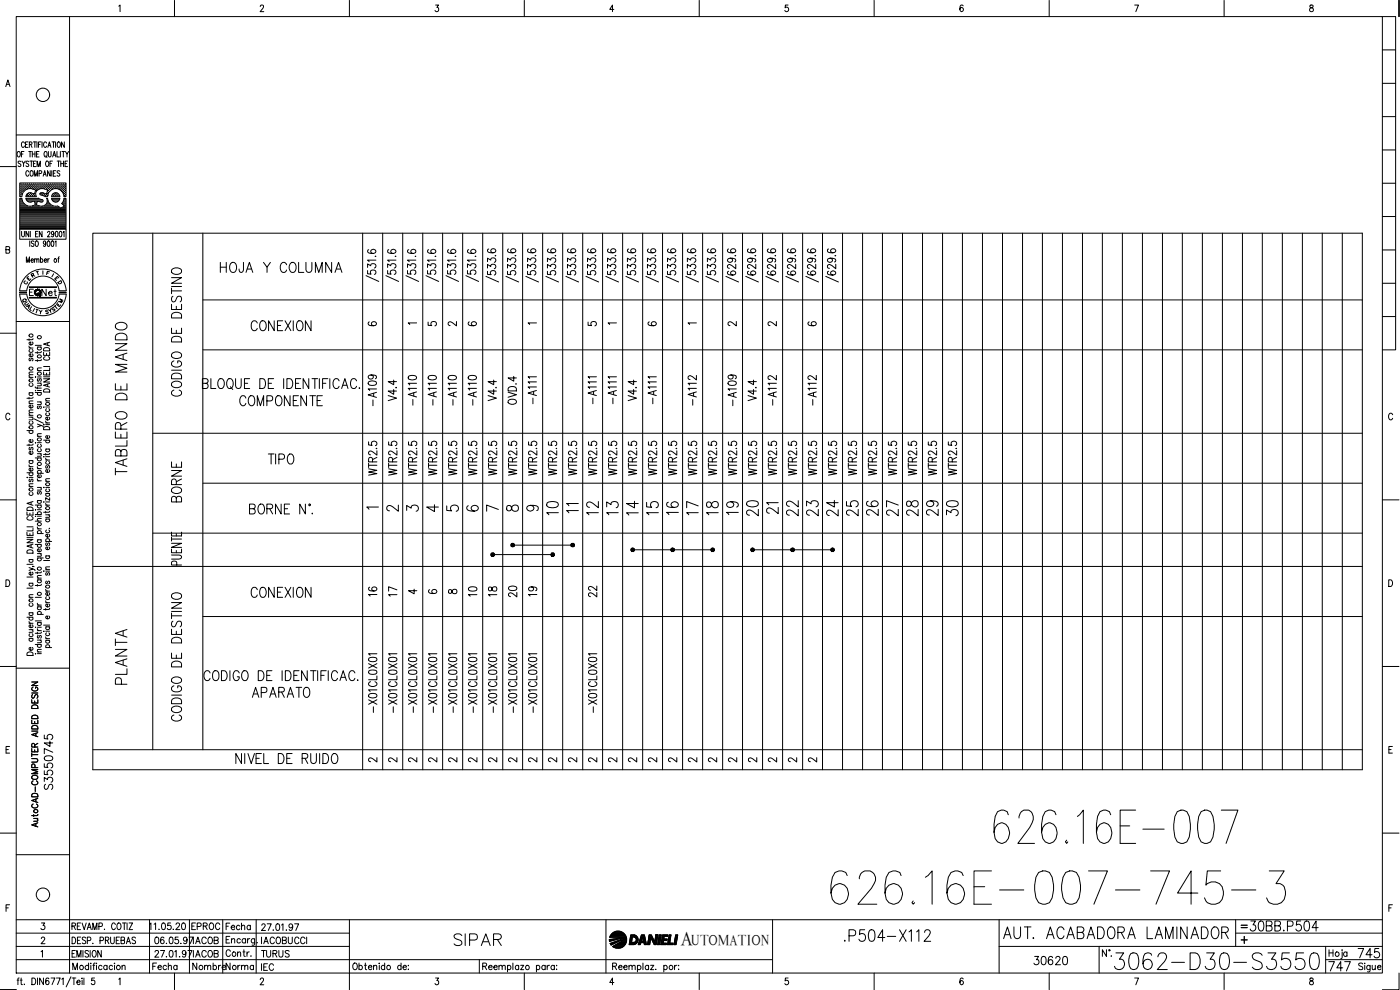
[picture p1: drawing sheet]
<svg xmlns="http://www.w3.org/2000/svg" width="420mm" height="297mm" viewBox="0 0 420 297" stroke-linecap="round" stroke-linejoin="round" font-family="sans-serif">
<defs><g id="words">
<g font-size="15.4">
<text x="297" y="254.4">626.16E-007</text>
<text x="248" y="272.7">626.16E-007-745-3</text>
</g>
<text font-size="8.8" x="333.4" y="292.1">3062-D30-S3550</text>
<g font-size="7.1">
<text x="39.2" y="143.6" transform="rotate(-90 39.2 143.6)">TABLERO DE MANDO</text>
<text x="180.6" y="155.6" transform="rotate(-90 180.6 155.6)">12</text>
<text x="192.6" y="155.9" transform="rotate(-90 192.6 155.9)">14</text>
<text x="198.6" y="155.6" transform="rotate(-90 198.6 155.6)">15</text>
<text x="204.6" y="155.6" transform="rotate(-90 204.6 155.6)">16</text>
<text x="210.6" y="155.6" transform="rotate(-90 210.6 155.6)">17</text>
<text x="216.6" y="155.6" transform="rotate(-90 216.6 155.6)">18</text>
<text x="222.6" y="155.6" transform="rotate(-90 222.6 155.6)">19</text>
<text x="228.6" y="155.9" transform="rotate(-90 228.6 155.9)">20</text>
<text x="240.6" y="155.9" transform="rotate(-90 240.6 155.9)">22</text>
<text x="246.6" y="155.9" transform="rotate(-90 246.6 155.9)">23</text>
<text x="252.6" y="155.9" transform="rotate(-90 252.6 155.9)">24</text>
<text x="258.6" y="155.9" transform="rotate(-90 258.6 155.9)">25</text>
<text x="264.6" y="155.9" transform="rotate(-90 264.6 155.9)">26</text>
<text x="270.6" y="155.9" transform="rotate(-90 270.6 155.9)">27</text>
<text x="276.6" y="155.9" transform="rotate(-90 276.6 155.9)">28</text>
<text x="282.6" y="155.9" transform="rotate(-90 282.6 155.9)">29</text>
<text x="288.6" y="155.9" transform="rotate(-90 288.6 155.9)">30</text>
<text x="39.2" y="206.4" transform="rotate(-90 39.2 206.4)">PLANTA</text>
<text x="135.1" y="285">SIPAR</text>
<text x="252.2" y="283.6">.P504-X112</text>
<text x="299.9" y="282.9">AUT. ACABADORA LAMINADOR</text>
</g>
<g font-size="6.6">
<text x="74.1" y="100.5">CONEXION</text>
<text x="55.4" y="119.9" transform="rotate(-90 55.4 119.9)">CODIGO DE DESTINO</text>
<text x="70.9" y="123.1">COMPONENTE</text>
<text x="55.4" y="151.7" transform="rotate(-90 55.4 151.7)">BORNE</text>
<text x="168.3" y="155.6" transform="rotate(-90 168.3 155.6)">10</text>
<text x="186.3" y="155.6" transform="rotate(-90 186.3 155.6)">13</text>
<text x="229" y="155.2">21</text>
<text x="74.1" y="180.6">CONEXION</text>
<text x="74.4" y="210.6">APARATO</text>
<text x="55.4" y="217.7" transform="rotate(-90 55.4 217.7)">CODIGO DE DESTINO</text>
</g>
<g font-size="6.2">
<text x="64.9" y="82.9">HOJA Y COLUMNA</text>
<text x="79.4" y="140.4">TIPO</text>
<text x="169" y="155.2">11</text>
<text x="373.9" y="280.5">30BB.P504</text>
<text x="397.6" y="292.5">747</text>
<text x="406.4" y="288.6">745</text>
</g>
<text font-size="5.9" x="204.3" y="283.4">A</text>
<g font-size="5.7">
<text x="113.9" y="123.1" transform="rotate(-90 113.9 123.1)">-A109</text>
<text x="125.9" y="122.8" transform="rotate(-90 125.9 122.8)">-A110</text>
<text x="131.9" y="122.8" transform="rotate(-90 131.9 122.8)">-A110</text>
<text x="137.9" y="122.8" transform="rotate(-90 137.9 122.8)">-A110</text>
<text x="143.9" y="122.8" transform="rotate(-90 143.9 122.8)">-A110</text>
<text x="209.9" y="122.8" transform="rotate(-90 209.9 122.8)">-A112</text>
<text x="221.9" y="123.1" transform="rotate(-90 221.9 123.1)">-A109</text>
<text x="233.9" y="122.8" transform="rotate(-90 233.9 122.8)">-A112</text>
<text x="245.9" y="122.8" transform="rotate(-90 245.9 122.8)">-A112</text>
<text x="109.4" y="179.9">16</text>
<text x="157.3" y="179.9">19</text>
<text x="119.9" y="180.3" transform="rotate(-90 119.9 180.3)">17</text>
<text x="143.9" y="180.3" transform="rotate(-90 143.9 180.3)">10</text>
<text x="149.9" y="180.3" transform="rotate(-90 149.9 180.3)">18</text>
<text x="155.9" y="180.3" transform="rotate(-90 155.9 180.3)">20</text>
<text x="179.9" y="180.3" transform="rotate(-90 179.9 180.3)">22</text>
<text x="16.6" y="238.1" transform="rotate(-90 16.6 238.1)">S3550745</text>
<text x="309" y="290.7">30620</text>
</g>
<g font-size="5.3">
<text x="11.3" y="90">Net</text>
<text x="127" y="154.9">4</text>
<text x="56.4" y="280.1">EPROC</text>
<text x="77.3" y="288.6">TURUS</text>
</g>
<g font-size="4.9">
<text x="115" y="154.5">2</text>
<text x="120.6" y="154.5">3</text>
<text x="133" y="154.5">5</text>
<text x="139" y="154.5">6</text>
<text x="145" y="154.5">7</text>
<text x="151" y="154.5">8</text>
<text x="157" y="154.5">9</text>
<text x="66.7" y="280.1">Fecha</text>
<text x="44.4" y="292.1">Fecha</text>
<text x="56.8" y="292.1">Nombre</text>
<text x="66.7" y="292.1">Norma</text>
</g>
<g font-size="4.4">
<text x="109.4" y="99.1">6</text>
<text x="127.4" y="99.1">5</text>
<text x="133.3" y="99.1">2</text>
<text x="139.3" y="99.1">6</text>
<text x="175.3" y="99.1">5</text>
<text x="193.3" y="99.1">6</text>
<text x="217.3" y="99.1">2</text>
<text x="229.3" y="99.1">2</text>
<text x="241.3" y="99.1">6</text>
<text x="121.4" y="179.6">4</text>
<text x="109.4" y="230">2</text>
<text x="115.4" y="230">2</text>
<text x="121.4" y="230">2</text>
<text x="127.4" y="230">2</text>
<text x="133.3" y="230">2</text>
<text x="139.3" y="230">2</text>
<text x="145.3" y="230">2</text>
<text x="151.3" y="230">2</text>
<text x="157.3" y="230">2</text>
<text x="163.3" y="230">2</text>
<text x="169.3" y="230">2</text>
<text x="175.3" y="230">2</text>
<text x="181.3" y="230">2</text>
<text x="187.3" y="230">2</text>
<text x="193.3" y="230">2</text>
<text x="199.3" y="230">2</text>
<text x="205.3" y="230">2</text>
<text x="211.3" y="230">2</text>
<text x="217.3" y="230">2</text>
<text x="223.3" y="230">2</text>
<text x="229.3" y="230">2</text>
<text x="235.3" y="230">2</text>
<text x="241.3" y="230">2</text>
<text x="207.6" y="283.4">UTOMATION</text>
</g>
<g font-size="4">
<text x="12.7" y="83.6">F</text>
<text x="6" y="86.4">C</text>
<text x="8.1" y="84.3">R</text>
<text x="16.2" y="86.4">D</text>
<text x="5.6" y="92.1">Q</text>
<text x="6.3" y="92.8">U</text>
<text x="6.7" y="93.8">A</text>
<text x="14.1" y="94.5">S</text>
<text x="14.8" y="93.8">T</text>
<text x="16.2" y="92.1">M</text>
<text x="127.4" y="179.2">6</text>
<text x="133.3" y="179.2">8</text>
</g>
<g font-size="3.5">
<text x="109" y="154.2">1</text>
<text x="371.1" y="279.4">=</text>
</g>
<g font-size="3.1">
<text x="121.4" y="98.4">1</text>
<text x="157.3" y="98.4">1</text>
<text x="181.3" y="98.4">1</text>
<text x="205.3" y="98.4">1</text>
</g>
</g></defs>
<!-- layer: XR-FG100|CART -->
<g fill="none" stroke="#000" stroke-width=".3">
<path d="M4.9 5h410v287h-410zM20.9 5v287M35.6 1.8l.4-.3v2M52.4 .1v4.9M78.1 2l.3-.5 .6 .2v.5l-.9 1.3h1.1M104.9 .1v4.9M130.7 1.5h.9l-.5 .7a.62 .62 0 0 1 .5 1 .62 .62 0 0 1-1-.1M157.4 .1v4.9M184.2 2.8h-1.2l.8-1.3v2M209.8 .1v4.9M236.5 1.5h-.8l-.1 .9a.62 .62 0 0 1 .9 0 .62 .62 0 0 1-.1 .9 .62 .62 0 0 1-.9-.2M262.3 .1v4.9"/>
<path d="M289.1 1.8l-.4-.3a1.12 1.12 0 0 0-.1 2 .59 .59 0 0 0 .5-.8 .59 .59 0 0 0-.9-.2l-.1 .3M314.9 .1v4.9M340.5 1.5h1.2l-.8 2M367.4 .1v4.9M393.2 1.6v.5a.75 .75 0 0 1 .9 .5 .75 .75 0 0 1-.3 .9 .66 .66 0 0 1-.8-.7 .66 .66 0 0 1 .8-.6l.3-.2-.1-.4zM414.9 5h3.9v100h-3.9M414.9 15h3.9M419.9 .1v4.9M1.7 26l.7-2 .6 2M1.9 25.3h.9M414.9 35h3.9M414.9 25h3.9"/>
<path d="M0 50h4.9M4.9 40.5h16M5.4 45.5h.1a.86 .86 0 0 1 .6 .8 .86 .86 0 0 1-.6 .8 1.09 1.09 0 0 1-.1-1.6zM6 56.8h.1M6 56.2h.1M6 55.5h.1M6 57.4h.1M6 58.1h.1M6 58.7h.1M6 60h.5M6 59.7h.4M6.2 57.1h.1"/>
<path d="M6.2 56.5h.1M6.2 55.9h.1M6.2 55.2h.1M6.2 57.8h.1M6.2 58.4h.1M6.3 48.5l-.3-.2-.6 .2 .1 .5 .8 .5-.3 .5-.6-.3M6.3 55.1v.2M6.3 55.8v.2M6.3 56.4v.2M6.3 57.1v.1M6.3 57.7v.2M6.3 58.3v.2"/>
<path d="M6.4 46.2h.5M6.5 59.5h-.6v9.3h13.9v-9.3h-.6l-.7 1.6 .8 .7M6.5 56.8h.2M6.5 56.2h.2M6.5 55.5h.2M6.5 57.4h.2M6.5 58.1h.1M6.6 59.5l.2 .7M6.6 48.3l.5 .8 .5-.8M6.6 55.4v.2M6.6 56.1v.1M6.6 56.7v.2"/>
<path d="M6.6 57.3v.2M6.6 58v.2M6.8 58.2l-.2 .8M6.9 57.1h.1M6.9 56.5h.1M6.9 55.9h.1M6.9 55.2h.1M6.9 55.1v.2M6.9 55.8v.2M6.9 56.4v.2M6.9 57.1v.1M7.1 49.1v.9"/>
<path d="M7.2 56.8h.1M7.2 56.2h.1M7.2 55.5h.1M7.2 45.5h-.8v1.6M7.2 55.4v.2M7.2 56.1v.1M7.2 56.7v.2M7.3 43a.47 .47 0 0 0-.6-.4 .47 .47 0 0 0-.3 .6v.4a.46 .46 0 0 0 .4 .6 .46 .46 0 0 0 .5-.4M7.5 56.5h.1M7.5 55.9h.1M7.5 55.2h.1M7.6 55.1v.2"/>
<path d="M7.6 55.8v.2M7.6 56.4v.2M7.7 43.3h.4M7.7 59.5l4 .1M7.7 59h3.2M7.8 56.8h.1M7.8 56.2h.2M7.8 55.5h.2M7.8 59.5l.3 .7M7.9 55.4v.2M7.9 56.1v.1M7.9 56.7v.1"/>
<path d="M7.9 59.7h3.7M8 58.7h.1M8 60h4.5M8.1 56.5h.2M8.1 55.9h.2M8.1 55.2h.2M8.1 58.4h.2M8.1 58.2l-.3 .8M8.2 55.1v.2M8.2 55.8v.2M8.2 56.4v.2M8.2 58.3v.2"/>
<path d="M8.4 42.6h-.7v1.6h.7M8.4 56.2h.2M8.4 55.5h.2M8.4 58.7h.2M8.5 55.4v.2M8.5 56.1v.1M8.5 58.6v.2M8.6 58.1l-.1 .1M8.6 51.6l-.3-.4a.86 .86 0 0 0-.6 .8 .86 .86 0 0 0 .6 .9l.3-.5M8.6 48.5l-.3-.2-.5 .2 .1 .5 .6 .3 .1 .4-.3 .3-.5-.3M8.6 45.5h.8M8.8 55.9h.1"/>
<path d="M8.8 55.2h.1M8.8 58.4h.1M8.8 43.3l.8-.1v-.5l-.8-.1v1.6M8.8 56.4v.1M8.8 55.1v.2M8.8 55.8v.2M8.8 58.3v.2M9 48.3h.8M9 45.5v1.6M9.1 56.2h.1M9.1 55.5h.1M9.1 58.1h.1"/>
<path d="M9.1 58.7h.1M9.1 55.4v.2M9.1 56.1v.1M9.1 58v.2M9.1 58.6v.2M9.2 51.3l.2-.1a.86 .86 0 0 1 .6 .8 .86 .86 0 0 1-.6 .9 1.2 1.2 0 0 1-.2-1.6zM9.2 43.3l.4 .9M9.4 57.9l.9 .3 .4-1.2-1-.3a2.48 2.48 0 0 0-3 1.5M9.4 57.9h-.7l-.6 .3M9.4 56.5h.1M9.4 55.9h.1M9.4 55.2h.1"/>
<path d="M9.4 58.4h.1M9.4 48.3v1.7M9.5 55.1v.2M9.5 55.8v.2M9.5 56.4v.1M9.5 58.3v.2M9.7 56.2h.2M9.7 55.5h.2M9.7 58.7h.2M9.7 46.2h.8M9.7 45.5v1.6M9.8 58.2h.1"/>
<path d="M9.8 55.4v.2M9.8 56.1v.1M9.8 58.6v.2M10 56.5h.2M10 55.9h.2M10 55.2h.2M10 58.4h.2M10 49.1h.5M10 42.6h.9M10.1 55.1v.2M10.1 55.8v.2M10.1 56.4v.2"/>
<path d="M10.1 58.3v.2M10.3 52.9v-1.7l.5 1.7 .5-1.7v1.7M10.3 56.8h.2M10.3 56.2h.2M10.3 55.5h.2M10.3 58.7h.2M10.4 55.4v.2M10.4 56.1v.1M10.4 56.7v.1M10.4 58.6v.2M10.5 42.6v1.6M10.5 58.1h.1"/>
<path d="M10.5 45.5v1.6M10.7 56.5h.1M10.7 55.9h.1M10.7 55.2h.1M10.8 55.1v.2M10.8 55.8v.2M10.8 56.4v.2M10.8 57.1h.1M10.8 48.3h-.8v1.7h.8M11 56.8h.1M11 56.2h.1M11 55.5h.1"/>
<path d="M11 46.2h.4M11 55.4v.2M11 56.1v.1M11 56.7v.2M11.1 42.6v1.6M11.1 50v-1.7l.5 1.7 .5-1.7v1.7M11.3 56.5h.1M11.3 55.9h.1M11.3 55.2h.1M11.4 55.1v.2M11.4 55.8v.2M11.4 56.4v.2"/>
<path d="M11.6 43.3h.4M11.6 56.2h.2M11.6 55.5h.2M11.7 55.4v.2M11.7 56.1v.1M11.7 59.6l1 .3M11.7 52.1l.7-.1 .1-.7-.8-.1v1.7M11.7 45.5h-.7v1.6h.7M11.9 56.5h.2M11.9 55.9h.2M11.9 55.2h.2M12 55.1v.2"/>
<path d="M12 55.8v.2M12 56.4v.2M12.2 57.9l-.2 .2 .1 .3M12.2 56.2h.2M12.2 55.5h.2M12.2 58.1h.2M12.3 42.6h-.7v1.6M12.3 55.4v.2M12.3 56.1v.1M12.3 58v.2M12.6 55.9h.1M12.6 55.2h.1"/>
<path d="M12.6 58.4h.1M12.6 42.6v1.6M12.7 56.4l-.1 .1M12.7 55.1v.2M12.7 55.8v.2M12.7 58.3v.2M12.7 59.9a.43 .43 0 0 1 .1 .6 .43 .43 0 0 1-.6 .1M12.9 56.2h.1M12.9 55.5h.1M12.9 58.1h.1M13 52.9l.4-1.7 .5 1.7M13 55.4v.2"/>
<path d="M13 56.1v.1M13 58v.2M13 57.9h-.8M13 57.9l.9 .3 .4-1.1-.9-.4a1.77 1.77 0 0 0-2 .3 1.77 1.77 0 0 0-.5 1.9M13.1 52.3h.6M13.2 56.5h.1M13.2 55.9h.1M13.2 55.2h.1M13.2 58.4h.1M13.3 55.1v.2M13.3 55.8v.2M13.3 56.4v.2"/>
<path d="M13.3 58.3v.2M13.5 45.5h.1a.88 .88 0 0 1 .6 .8 .88 .88 0 0 1-.6 .8 1.09 1.09 0 0 1-.1-1.6zM13.5 56.2h.2M13.5 55.5h.2M13.5 58.7h.2M13.6 55.4v.2M13.6 56.1v.1M13.6 58.6v.2M13.8 46.8l.3 .4M13.8 56.5h.2M13.8 55.9h.2M13.8 55.2h.2"/>
<path d="M13.8 58.4h.2M13.9 48.4l.2-.1a.86 .86 0 0 1 .6 .9 .86 .86 0 0 1-.6 .8 1.09 1.09 0 0 1-.2-1.6zM13.9 55.1v.2M13.9 55.8v.2M13.9 56.4v.2M13.9 58.3v.2M14 43l-.3-.4a.86 .86 0 0 0-.6 .8 .86 .86 0 0 0 .6 .8l.3-.4M14.1 58.7h.1M14.1 56.8h.2M14.1 56.2h.2M14.1 55.5h.2M14.1 58.1h.2"/>
<path d="M14.2 55.4v.2M14.2 56.1v.1M14.2 56.7v.2M14.2 58v.2M14.3 57.4h.1M14.4 44.2l.4-1.6 .5 1.6M14.5 58.2l-.2 .8h-.8l-1.4-.6M14.5 57.1h.1M14.5 56.5h.1M14.5 55.9h.1M14.5 55.2h.1M14.5 57.8h.1"/>
<path d="M14.5 45.5l.1 1.3 .3 .3 .4-.3v-1.3M14.5 43.7h.6M14.6 55.1v.2M14.6 55.8v.2M14.6 56.4v.2M14.6 57.1v.1M14.6 57.7h.1M14.8 56.8h.1M14.8 56.2h.1M14.8 55.5h.1M14.9 55.4v.2M14.9 56.1v.1"/>
<path d="M14.9 56.7v.2M15 49.1h.5M15.1 51.2v1.7l-.8-1.7v1.7M15.1 56.5h.1M15.1 55.9h.1M15.1 55.2h.1M15.2 55.1v.2M15.2 55.8v.2M15.2 56.4v.2M15.4 56.8h.1M15.4 56.2h.2M15.4 55.5h.2"/>
<path d="M15.5 59.5h2.5a1.24 1.24 0 0 1-1.1 1.1 1.24 1.24 0 0 1-1.4-.8M15.5 55.4v.2M15.5 56.1v.1M15.5 56.7v.1M15.5 59.5l.1 .3M15.5 51.2v1.7M15.5 58.7a1.24 1.24 0 0 1 1.4-.9 1.24 1.24 0 0 1 1.1 1.2h-2.5M15.6 59.7h2.2M15.6 58.7l-.1 .3M15.6 42.6h.9M15.7 48.3h-.7v1.7M15.7 56.5h.2"/>
<path d="M15.7 55.9h.2M15.7 55.2h.2M15.7 60h2M15.8 47.1l.5-1.6 .5 1.6M15.8 55.1v.2M15.8 55.8v.2M15.8 56.4v.2M15.9 58.4l-.1 .1M16 52h.5M16 46.6h.6M16 56.2h.2M16 55.5h.2"/>
<path d="M16 58.7h.2M16 42.6v1.6M16.1 55.4v.2M16.1 56.1v.1M16.1 58.1v.1M16.1 58.6v.2M16.2 58.1h.1M16.4 56.5h.1M16.4 55.9h.1M16.4 55.2h.1M16.4 58.4h.1M16.5 55.1v.2"/>
<path d="M16.5 55.8v.2M16.5 56.4v.1M16.5 58.3v.2M16.7 56.2h.1M16.7 55.5h.1M16.7 58.1h.1M16.7 58.7h.1M16.7 42.6v1.6M16.8 51.2h-.8v1.7h.8M16.8 55.4v.2M16.8 56.1v.1M16.8 58v.2"/>
<path d="M16.8 58.6v.2M17 56.5h.1M17 55.9h.1M17 55.2h.1M17 58.4h.1M17.1 45.5v1.6h.7M17.1 55.1v.2M17.1 55.8v.2M17.1 56.4v.1M17.1 58.3v.2M17.1 48.3h.9M17.3 56.2h.2"/>
<path d="M17.3 55.5h.2M17.3 58.7h.2M17.4 42.7l.1-.1a.86 .86 0 0 1 .6 .8 .86 .86 0 0 1-.6 .8 1.09 1.09 0 0 1-.1-1.5zM17.4 55.4v.2M17.4 56.1v.1M17.4 58.6v.2M17.6 48.3v1.7M17.7 56.5h.1M17.7 55.9h.1M17.7 55.2h.1M17.7 56.8l.8 .6M17.7 56.8a2.51 2.51 0 0 0-3.3 1.4"/>
<path d="M17.7 55.1v.2M17.7 55.8v.2M17.7 56.4v.2M17.9 51.4a.4 .4 0 0 0-.6-.2 .4 .4 0 0 0 .1 .7l.3 .2a.43 .43 0 0 1 .1 .7 .43 .43 0 0 1-.7-.2M17.9 56.8h.2M17.9 56.2h.2M17.9 55.5h.2M18 55.4v.2M18 56.1v.1M18 56.7v.2M18.1 45.5v1.6M18.2 49.1h.8"/>
<path d="M18.2 48.3v1.7M18.3 56.5h.1M18.3 55.9h.1M18.3 55.2h.1M18.4 57.1h.1M18.4 55.1v.2M18.4 55.8v.2M18.4 56.4v.2M18.5 57.4l.7 1.6h.6v-4.1h-13.9v4.1h.6M18.6 56.8h.2M18.6 56.2h.2M18.6 55.5h.2"/>
<path d="M18.6 45.5h.8M18.7 57.3l.1 .1M18.7 55.4v.2M18.7 56.1v.1M18.7 56.7v.2M18.9 57.1h.1M18.9 56.5h.1M18.9 55.9h.1M18.9 55.2h.1M18.9 57.8h.1M19 45.5v1.6M19 55.1v.2"/>
<path d="M19 55.8v.2M19 56.4v.2M19 57.1v.1M19 57.7v.2M19 48.3v1.7M19.2 56.8h.2M19.2 56.2h.2M19.2 55.5h.2M19.2 57.4h.2M19.2 58.1h.2M19.2 60h.5M19.3 58.7h.1"/>
<path d="M19.3 42.6v1.6l-.8-1.6v1.6M19.3 55.4v.2M19.3 56.1v.1M19.3 56.7v.2M19.3 57.3v.2M19.3 58v.2M19.3 58.6v.2M19.3 59.7h.4M19.5 49.1h.5M19.6 57.1h.1M19.6 56.5h.1M19.6 55.9h.1"/>
<path d="M19.6 55.2h.1M19.6 57.8h.1M19.6 58.4h.1M19.6 45.5l.5 .7 .5-.7M19.6 55.1v.2M19.6 55.8v.2M19.6 56.4v.2M19.6 57.1v.1M19.6 57.7v.2M19.6 58.3v.2M20.1 46.2v.9M20.3 48.3h-.8v1.7h.8"/>
<path d="M414.9 55h3.9M414.9 45h3.9M1.8 74.9l1-.1v-.6l-1-.2v2l1-.2 .1-.5-.4-.4M5.9 68.8v3h13.9v-3M6 64.4h13.7M6 64.1h13.7M6 63.8h13.7M6 63.5h13.7M6 63.1h13.7M6 62.9h13.7M6 62.5h12.1M6 62.2h11.7"/>
<path d="M6 61.9h2.3M6 61.6h1.6M6 61.2h1.2M6 60.9h.9M6 60.6h.8M6 60.3h.6M6 64.8h13.7M6 65.1h13.7M6 65.4h13.7M6 65.7h13.7M6 66h13.7M6 66.3h13.7"/>
<path d="M6 66.7h13.7M6 67h13.7M6 67.3h13.7M6 67.6h13.7M6 67.9h13.7M6 68.2h13.7M6 68.6h13.7M6.5 69.4v1.2l.4 .5 .4-.3v-1.4M6.7 60.2l.2 .5a2.5 2.5 0 0 0 2.9 1.1M7.9 78.7v-1.6l.5 1.6 .4-1.6v1.6M8.1 60.2l.9 .4 1.3-.3 .3 1.2-.9 .3M8.3 60.3h1.7"/>
<path d="M8.6 69.4v1.7l-.8-1.7v1.7M8.9 72.3v1.6M9.1 69.4v1.7M9.3 78.1h.7l-.1-.4a.46 .46 0 0 0-.6 .5 .46 .46 0 0 0 .7 .3M9.7 61.9h2.1M10.2 72.5a.42 .42 0 0 0-.7-.2 .42 .42 0 0 0 .1 .7l.4 .1a.43 .43 0 0 1 .1 .7 .43 .43 0 0 1-.7-.1M10.4 78l.3-.4 .3 .1v1M10.4 77.6v1.1M10.4 60.3h.7M10.5 60.6h.5M10.6 60.9h.4M10.6 61.6h.3"/>
<path d="M10.7 72.5l.2-.2a.86 .86 0 0 1 .6 .8 .86 .86 0 0 1-.6 .8l-.3-.3zM10.7 70.2h.4M10.7 61.2h.2M11 78l.3-.4 .3 .1 .1 1M11.4 69.4h-.7v1.7h.7M11.6 60.3h1.2M12.1 77.9l.2-.2a.46 .46 0 0 1 .6 .5 .46 .46 0 0 1-.8 .3M12.1 60.6l-.9-.3-.3 1.2 1.8 .4M12.1 77.1v1.6M12.6 69.4v1.7l-.8-1.7v1.7M13.2 61.9h2.8M13.3 78.1h.7l-.1-.3a.47 .47 0 0 0-.6 .1 .47 .47 0 0 0 0 .6l.3 .2 .4-.2"/>
<path d="M13.7 61.6h1.6M13.8 72.8l-.2 .4a.42 .42 0 0 1-.6-.4 .42 .42 0 0 1 .7-.3l-.1 1.4h-.3l-.3-.2M14 61.2h.9M14.1 60.9h.5M14.2 60.6h.2M14.3 69.8a.43 .43 0 0 1 .7-.3 .43 .43 0 0 1-.2 .8l-.6 .8h.8M14.3 60.3h.1M14.4 72.4l.1-.1a.96 .96 0 0 1 0 1.6l-.4-.7zM14.4 77.6v1.1M14.4 60.2l.2 .5a2.51 2.51 0 0 0 2.7 1.1l.9 .7 1.1-.6M14.5 60.2l-.3-.7h-.2a1.59 1.59 0 0 1-1.3 2.3M14.8 77.6l-.4 .5"/>
<path d="M15.5 72.4l.2-.1a.96 .96 0 0 1 0 1.6l-.4-.7zM16 60.3h1.4M16.2 70l-.2 .3a.42 .42 0 0 1-.6-.4 .42 .42 0 0 1 .7-.3l-.1 1.4-.3 .1-.2-.3M16.5 72.6l.3-.3v1.6M16.8 69.5l.1-.1a.96 .96 0 0 1 0 1.7l-.3-.8zM17.4 77.6h.3M17.8 77.1l-.2 .1-.1 1.5M17.9 69.5l.2-.1a.96 .96 0 0 1 0 1.7l-.4-.8zM18.2 62.5h1.5M18.8 60.9h.9M18.8 62.2h.9M18.8 61.2h.9"/>
<path d="M18.9 69.7l.3-.3v1.7M19 60.6h.7M19.1 61.6h.6M19.1 60.3h.6M19.4 61.9h.3M414.9 75h3.9M414.9 65h3.9M0 100h4.9M4.9 96.5h16M5.9 88.2a7 7 0 0 0 7 6.5 7 7 0 0 0 7-6.5M5.9 87.2a7 7 0 0 1 7-6.5 7 7 0 0 1 7 6.5M8 88.2a4.9 4.9 0 0 0 4.9 4.4 4.9 4.9 0 0 0 4.9-4.4"/>
<path d="M8 87.2a4.9 4.9 0 0 1 4.9-4.4 4.9 4.9 0 0 1 4.9 4.4M8.8 89.2h8.1M8.8 89.4h8.1M8.8 86.3h8.1M8.8 86.1h8.1M8.9 89.3h7.9M8.9 86.2h7.9M10 86.8h-1.2v1.9M10.8 92.8l.7 .2M11.9 93.1l.3 .5 .4-.4M12.2 93.6l-.1 .6M414.9 95h3.9"/>
<path d="M414.9 85h3.9M8.7 103.8l.1 .4 .4 .2M8.7 101.7v.5M8.7 119.2v.5M8.7 117.8h1.2M8.7 113.2h1.2M8.7 104.4h1.2M9 117.8a.49 .49 0 0 0 0 .7 .49 .49 0 0 0 .7 0 .49 .49 0 0 0 0-.7M9 115a.51 .51 0 0 0-.1 .8 .51 .51 0 0 0 .8 0 .51 .51 0 0 0 0-.8M9 107.5l-.3 .3 .1 .4h.3l.3-.6 .3-.1 .2 .3-.2 .5M9 104.8a.51 .51 0 0 0-.1 .8 .51 .51 0 0 0 .8 0 .51 .51 0 0 0 0-.8M9.7 106.2a.5 .5 0 0 1 0 .7 .5 .5 0 0 1-.7 0 .5 .5 0 0 1 .1-.7h.1v.8"/>
<path d="M9.7 102.6a.5 .5 0 0 1 0 .7 .5 .5 0 0 1-.7 0 .5 .5 0 0 1 .1-.7h.1v.9M9.9 119.2l-.3 .3h-1.5M9.9 112.4l-1.1 .1-.1 .4 .4 .3M9.9 111.6l-1.1 .1-.1 .4 .4 .3M9.9 101.6l-.1 .3h-1.7M10.6 117.2h.2zM10.6 116.1l.3 .3h1.5M10.6 117.8h1.8M10.6 103.6h1.8M10.7 113.1h.1M11.2 105.5v.5M11.2 107.9v.5"/>
<path d="M11.2 116.1v.6M11.2 113.1h1.2M11.2 117.2h1.2M11.2 115h1.2M11.2 111.2h1.2M11.2 104.1h1.2M11.5 117.8a.49 .49 0 0 0 0 .7 .49 .49 0 0 0 .7 0 .49 .49 0 0 0-.1-.7M11.5 113.6l-.3 .3 .3 .5 .4-.7h.4l.1 .4-.3 .3M11.5 104.1a.51 .51 0 0 0-.1 .8 .51 .51 0 0 0 .8 0 .51 .51 0 0 0-.1-.8M12.1 115l.3 .3-.1 .4-1.1 .1M12.4 110.4l-1.1 .1-.1 .3 .4 .4M12.4 107.9l-.1 .2-1.7 .1"/>
<path d="M12.4 105.4l-.3 .4h-1.5M13.1 113.7h1.8l-1.8 .9h1.8M13.1 111.6v.9h1.8v-.9M13.1 105.7v.9h1.8v-.9M13.1 113.1h1.8M13.1 110h1.8M13.2 117a.99 .99 0 0 1 1.1-.3 .99 .99 0 0 1 .6 .9h-1.8zM13.2 104.5a1.01 1.01 0 0 1 1.1-.2 1.01 1.01 0 0 1 .6 1h-1.8zM13.5 107a.53 .53 0 0 0-.4 .7 .53 .53 0 0 0 .7 .4h.4a.52 .52 0 0 0 .7-.4 .52 .52 0 0 0-.4-.7M14 106v.6M14 112v.5M14.3 102.9v.7"/>
<path d="M14.3 115.3v.6M14.9 119.5l-1.1 .1-.1 .4 .4 .3M14.9 115l-1.8 .6 1.8 .5M14.9 110.3v.9h-1.8M14.9 102.7l-1.8 .5 1.8 .6M3 124.4a.63 .63 0 0 0-.8-.4 .63 .63 0 0 0-.5 .7v.5a.63 .63 0 0 0 .5 .8 .63 .63 0 0 0 .8-.5M8.1 129.2h1.8M8.7 139.5l.1 .3 .4 .2M8.7 138.2h1.2M8.7 133.3v.5M8.7 125.2h1.2M8.7 124.6h1.2"/>
<path d="M8.7 121.1h1.2M9 138.2a.51 .51 0 0 0-.1 .7 .51 .51 0 0 0 .8 0 .51 .51 0 0 0 0-.7M9 134.2l-.3 .3 .3 .5 .4-.7h.4l.1 .4-.2 .3M9 129.2a.51 .51 0 0 0-.1 .7 .51 .51 0 0 0 .8 0 .51 .51 0 0 0 0-.7M9 126.4a.49 .49 0 0 0 0 .7 .49 .49 0 0 0 .7 0 .49 .49 0 0 0 0-.7M9.6 125.2l.3 .3-.1 .4-1.1 .1M9.7 135.5a.5 .5 0 0 1 0 .7 .5 .5 0 0 1-.7 0 .5 .5 0 0 1 .1-.7h.1v.8M9.7 131.9a.51 .51 0 0 1 0 .7 .51 .51 0 0 1-.7 0 .51 .51 0 0 1-.1-.7h.3v.8M9.7 121.5a.5 .5 0 0 1 0 .8 .5 .5 0 0 1-.7 0 .5 .5 0 0 1 .1-.8h.1v.9M9.9 133.2l-.1 .3h-1.7M9.9 123.8l-1.1 .1-.1 .3 .4 .4M9.9 123l-1.1 .1-.1 .3 .4 .4"/>
<path d="M9.9 120.3l-1.1 .1-.1 .3 .4 .4M10.2 125.7l2.8 1.3M10.6 137.4h1.8M10.7 132.7v.2zM11.2 127.2l1.2 .5-1.2 .4M11.2 136.1h1.2M11.2 132.8h1.2M11.2 130.9h1.2M11.2 120.6h1.2M11.5 137.4a.51 .51 0 0 0-.1 .7 .51 .51 0 0 0 .8 0 .51 .51 0 0 0-.1-.7M11.5 134.6a.51 .51 0 0 0-.1 .8 .51 .51 0 0 0 .8 0 .51 .51 0 0 0-.1-.8M11.5 133.3a.51 .51 0 0 0-.1 .8 .51 .51 0 0 0 .8 0 .51 .51 0 0 0-.1-.8"/>
<path d="M11.5 121.8l-.3 .3 .3 .5 .4-.7h.4l.1 .4-.3 .3M12.1 136.1l.3 .4-.1 .3-1.1 .1M12.1 120.6l.3 .4-.1 .3-1.1 .1M12.4 130.1l-1.1 .1-.1 .4 .4 .3M12.4 127.7l.5 .2 .1 .3M13.1 137h.2zM13.1 127.4h.2zM13.1 122.1h.2zM13.1 132.1h1.8M13.2 128.3a.99 .99 0 0 1 1.1-.3 .99 .99 0 0 1 .6 .9h-1.8zM13.7 137.4l.1 .4 .4 .2M13.7 126.4l.1 .3 .4 .2"/>
<path d="M13.7 136v.6M13.7 138h1.2M13.7 137h1.2M13.7 134.7h1.2M13.7 127.4h1.2M13.7 126.9h1.2M13.7 122.1h1.2M13.7 120.3h1.2M14 139.7l-.3 .3 .1 .4h.3l.3-.6 .2-.1 .3 .3-.3 .5M14 138.5l-.2 .1a.52 .52 0 0 0 .5 .7 .52 .52 0 0 0 .3-.8M14 134.7l-.2 .2a.52 .52 0 0 0 .5 .7 .52 .52 0 0 0 .3-.9M14 132.1a.55 .55 0 0 0 .2 .9 .55 .55 0 0 0 .7-.7l-.3-.2"/>
<path d="M14 123.9l-.2 .1a.52 .52 0 0 0 .5 .8 .52 .52 0 0 0 .3-.9M14 122.6l-.2 .2a.52 .52 0 0 0 .5 .7 .52 .52 0 0 0 .3-.9M14.6 130.7l.2 .1a.52 .52 0 0 1-.5 .8 .52 .52 0 0 1-.4-.8l.3-.1v.9M14.6 125.2l.2 .1a.52 .52 0 0 1-.5 .7 .52 .52 0 0 1-.4-.7l.3-.1v.8M14.9 136l-.3 .3h-1.5M418 124.4a.63 .63 0 0 0-.8-.4 .63 .63 0 0 0-.5 .7v.5a.63 .63 0 0 0 .5 .8 .63 .63 0 0 0 .8-.5M0 150h4.9M8.1 159.7v.9h1.8v-.9M8.1 153.6v.9h1.8v-.9M8.1 143.2h.2zM8.1 158.1h1.8M8.1 141.8h1.8"/>
<path d="M8.2 152.4a.99 .99 0 0 1 1.1-.2 .99 .99 0 0 1 .6 .9h-1.8zM8.5 155a.57 .57 0 0 0-.4 .7 .57 .57 0 0 0 .7 .4h.4a.56 .56 0 0 0 .7-.5 .56 .56 0 0 0-.4-.6M8.7 146h1.2M8.7 143.2h1.2M8.7 140h1.2M9 147.8a.51 .51 0 0 0-.1 .7 .51 .51 0 0 0 .8 0 .51 .51 0 0 0 0-.7M9 143.7l-.3 .3 .3 .6 .4-.8h.4l.1 .5-.2 .3M9 141.8a.51 .51 0 0 0-.1 .8 .51 .51 0 0 0 .8 0 .51 .51 0 0 0 0-.8M9 154v.5M9.3 150.7v.7M9.7 140.5a.5 .5 0 0 1 0 .7 .5 .5 0 0 1-.7 0 .5 .5 0 0 1-.1-.6l.3-.1v.8M9.9 158.4v.9h-1.8"/>
<path d="M9.9 150.5l-1.8 .5 1.8 .6M9.9 145.1l-1.1 .1-.1 .4 .4 .4M10.6 154.9h.2zM10.6 152.9h.2zM10.6 151.5h1.8M10.6 156.4h1.8M10.6 154.4h1.8M11.2 158.1l.1 .4 .4 .2M11.2 143.7l.1 .3 .4 .3M11.2 140l.1 .4 .4 .2M11.2 146.2h1.2M11.2 158.7h1.2"/>
<path d="M11.2 154.9h1.2M11.2 152.9h1.2M11.2 150.2h1.2M11.2 144.3h1.2M11.2 142h1.8M11.2 140.6h1.2M11.5 154.4l-.2-.2a.52 .52 0 0 1 .5-.7 .52 .52 0 0 1 .3 .9M11.5 151.5a.51 .51 0 0 0-.1 .8 .51 .51 0 0 0 .8 0 .51 .51 0 0 0-.1-.8M11.5 150.2a.49 .49 0 0 0 0 .7 .49 .49 0 0 0 .7 0 .49 .49 0 0 0-.1-.7M11.5 147.5l-.3 .3 .1 .4h.3l.3-.6 .2-.1 .3 .3-.3 .5M11.5 142a.51 .51 0 0 1-.1-.7 .51 .51 0 0 1 .8 0 .51 .51 0 0 1-.1 .7M12.1 146.2l.3 .4-.1 .4-1.1 .1"/>
<path d="M12.1 142.4a.5 .5 0 0 1 .1 .8 .5 .5 0 0 1-.7 0 .5 .5 0 0 1 .1-.8h.1v.9M12.4 155.6h-1.1l-.1 .4 .4 .4M13.1 150.6h.2zM13.1 146.2h.2zM13.7 151l.1 .4 .4 .2M13.7 153.4v.5M13.7 155.7h1.2M13.7 154.5h1.2M13.7 151.6h1.2M13.7 150.6h1.2M13.7 148.1h1.2M13.7 146.2h1.2"/>
<path d="M13.7 144.4h1.2M14 159l-.2 .2a.52 .52 0 0 0 .5 .7 .52 .52 0 0 0 .3-.9M14 155.7l-.2 .2a.52 .52 0 0 0 .5 .7 .52 .52 0 0 0 .3-.9M14 148.1l-.2 .1a.52 .52 0 0 0 .5 .7 .52 .52 0 0 0 .3-.8M14 146.7a.49 .49 0 0 0 0 .7 .49 .49 0 0 0 .7 0 .49 .49 0 0 0-.1-.7M14.6 154.5l.3 .3-.1 .4h-1.1M14.6 140.9l.2 .1a.53 .53 0 0 1-.5 .8 .53 .53 0 0 1-.4-.8l.3-.1v.9M14.8 158.5h-.1M14.9 153.4l-.3 .3h-1.5M14.9 149.3v.8l-1.2-.8v.8M14.9 143.6l-1.1 .1-.1 .3 .4 .4M414.9 150h5"/>
<path d="M1.8 174a1.01 1.01 0 0 1 1.1 1 1.01 1.01 0 0 1-1.1 1zM8.1 161.8h1.8l-1.8 1h1.8M8.1 176.5h1.8M8.1 173.1h1.8M8.1 169.3h1.8M8.1 161.2h1.8M8.2 165.3a.99 .99 0 0 1 1.1-.3 .99 .99 0 0 1 .6 1h-1.8zM8.7 170.3l1.2 .4-1.2 .4M8.7 179.2h1.2M8.7 175h1.2M8.7 167.9h1.2M9 175a.51 .51 0 0 0-.1 .7 .51 .51 0 0 0 .8 0 .51 .51 0 0 0 0-.7"/>
<path d="M9 167.9a.49 .49 0 0 0 0 .7 .49 .49 0 0 0 .7 0 .49 .49 0 0 0 0-.7M9 160.1v.5M9.3 163.5v.7M9.7 171.6a.5 .5 0 0 1 0 .8 .5 .5 0 0 1-.7 0 .5 .5 0 0 1 .1-.8h.1v.9M9.8 169.9l.4 .1M9.9 178.4l-1.1 .1-.1 .4 .4 .3M9.9 170.7l.5 .2 .1 .3M9.9 163.3l-1.8 .6 1.8 .6M10.6 179.2h1.8M10.6 163.4h1.8M11.2 171.6v.5M11.2 175.4v.5"/>
<path d="M11.2 174h1.2M11.2 173.5h1.2M11.2 167.4h1.8M11.2 166.1h1.2M11.2 162h1.2M11.2 160.1h1.8M11.5 174a.51 .51 0 0 0-.1 .7 .51 .51 0 0 0 .8 0 .51 .51 0 0 0-.1-.7M11.5 167.4a.51 .51 0 0 0-.1 .8 .51 .51 0 0 0 .8 0 .51 .51 0 0 0-.1-.8M11.5 163.4a.51 .51 0 0 0-.1 .7 .51 .51 0 0 0 .8 0 .51 .51 0 0 0-.1-.7M11.5 162a.51 .51 0 0 0-.1 .7 .51 .51 0 0 0 .8 0 .51 .51 0 0 0-.1-.7M11.5 160.1a.51 .51 0 0 1-.1-.7 .51 .51 0 0 1 .8 0 .51 .51 0 0 1-.1 .7M12.1 166.1l.3 .4-.1 .4h-1.1"/>
<path d="M12.1 164.7a.5 .5 0 0 1 .1 .7 .5 .5 0 0 1-.7 0 .5 .5 0 0 1 .1-.7h.1v.9M12.4 175.3l-.3 .4h-1.5M12.4 172.7h-1.1l-.1 .4 .4 .4M12.4 171.5l-.1 .3-1.7 .1M13.1 171.4h.2zM13.1 168.2h1.8M13.7 176.8l.1 .4 .4 .2M13.7 177.4h1.2M13.7 171.4h1.2M13.7 170.8h1.2M13.7 166.8h1.2M13.7 162.5h1.8"/>
<path d="M14 179.1l-.2 .1a.52 .52 0 0 0 .5 .7 .52 .52 0 0 0 .3-.8M14 174.4l-.3 .3 .1 .4h.3l.3-.7h.2l.3 .3-.3 .4M14 171.8l-.3 .3 .1 .4h.3l.3-.6 .2-.1 .3 .3-.3 .5M14 166.8l-.2 .1a.52 .52 0 0 0 .5 .7 .52 .52 0 0 0 .3-.8M14 162.9l-.3 .3 .1 .4h.3l.3-.6 .2-.1 .3 .3-.3 .5M14 162.5l-.2-.2a.52 .52 0 0 1 .5-.7 .52 .52 0 0 1 .3 .9M14.6 177.8a.5 .5 0 0 1 .1 .7 .5 .5 0 0 1-.7 0 .5 .5 0 0 1-.1-.6l.3-.1v.8M14.6 164.1a.49 .49 0 0 1 0 .7 .49 .49 0 0 1-.6 0 .49 .49 0 0 1-.1-.6l.3-.1v.8M14.6 160.3l.2 .1a.52 .52 0 0 1-.5 .8 .52 .52 0 0 1-.4-.8l.3-.1v.8M14.9 170.1h-1.1l-.1 .4 .4 .3M416.8 174a1.01 1.01 0 0 1 1.1 1 1.01 1.01 0 0 1-1.1 1zM0 200h4.9"/>
<path d="M8.1 185.2h1.8M8.2 195.9a.99 .99 0 0 1 1.1-.3 .99 .99 0 0 1 .6 1.1h-1.8zM8.7 186.5l.1 .3 .4 .2M8.7 191.5h1.2M8.7 188.9h1.2M8.7 187h1.2M8.7 183.8h1.2M9 191.5a.51 .51 0 0 0-.1 .8 .51 .51 0 0 0 .8 0 .51 .51 0 0 0 0-.8M9 190.1a.51 .51 0 0 0-.1 .8 .51 .51 0 0 0 .8 0 .51 .51 0 0 0 0-.8M9 185.2a.51 .51 0 0 0-.1 .7 .51 .51 0 0 0 .8 0 .51 .51 0 0 0 0-.7M9 183.8a.49 .49 0 0 0 0 .7 .49 .49 0 0 0 .7 0 .49 .49 0 0 0 0-.7M9 181a.51 .51 0 0 0-.1 .8 .51 .51 0 0 0 .8 0 .51 .51 0 0 0 0-.8"/>
<path d="M9.6 188.9l.3 .4-.1 .3-1.1 .1M9.7 194.3a.5 .5 0 0 1 0 .6 .5 .5 0 0 1-.7 .1 .5 .5 0 0 1-.1-.7h.3v.8M9.7 187.5a.51 .51 0 0 1 0 .7 .51 .51 0 0 1-.7 0 .51 .51 0 0 1-.1-.7h.3v.8M10.6 196.1h.2zM10.6 188.2h.2zM10.6 193.4h1.8M10.6 186.3h1.8M11.2 188.6l.1 .4 .4 .2M11.2 181l.1 .3 .4 .3M11.2 189.7v.5M11.2 196.1h1.2M11.2 195.6h1.2"/>
<path d="M11.2 192.1h1.2M11.2 189.2h1.2M11.2 188.2h1.2M11.2 186.8h1.2M11.2 184.3h1.8M11.2 182.1h1.2M11.2 181.6h1.2M11.5 193.4a.51 .51 0 0 0-.1 .7 .51 .51 0 0 0 .8 0 .51 .51 0 0 0-.1-.7M11.5 190.7l-.3 .3 .1 .4h.3l.3-.7h.2l.3 .3-.3 .5M11.5 186.8a.51 .51 0 0 0-.1 .7 .51 .51 0 0 0 .8 0 .51 .51 0 0 0-.1-.7M11.5 184.3a.51 .51 0 0 1-.1-.7 .51 .51 0 0 1 .8 0 .51 .51 0 0 1-.1 .7M11.5 182.1a.51 .51 0 0 0-.1 .7 .51 .51 0 0 0 .8 0 .51 .51 0 0 0-.1-.7"/>
<path d="M12.1 192.1l.3 .3-.1 .4-1.1 .1M12.4 194.8l-1.1 .1-.1 .4 .4 .3M12.4 189.6l-.3 .4h-1.5M13.1 189.4h.2zM13.1 187.6h1.8M13.7 191.1l.1 .3 .4 .2M13.7 180.2l.1 .4 .4 .2M13.7 194.3h1.8M13.7 192.1h1.2M13.7 191.6h1.2M13.7 189.4h1.2M13.7 188.1h1.2"/>
<path d="M13.7 182.6v.5M13.7 180.8h1.2M14 194.3l-.2-.1a.52 .52 0 0 1 .5-.8 .52 .52 0 0 1 .3 .9M14 192.1l-.2 .2a.52 .52 0 0 0 .5 .7 .52 .52 0 0 0 .3-.9M14 189.9l-.2 .1a.52 .52 0 0 0 .5 .8 .52 .52 0 0 0 .3-.9M14 188.1l-.2 .1a.52 .52 0 0 0 .5 .7 .52 .52 0 0 0 .3-.8M14.6 184.8a.5 .5 0 0 1 .1 .7 .5 .5 0 0 1-.7 .1 .5 .5 0 0 1-.1-.7l.3-.1v.9M14.6 181.3l.2 .1a.53 .53 0 0 1-.5 .7 .53 .53 0 0 1-.4-.8h.3v.8M14.9 182.5l-.3 .4h-1.5M414.9 200h5M4.9 200.5h16M9.5 216.1v1h1.8v-1"/>
<path d="M9.5 210v.9h1.8v-.9M9.5 204.6h1.8l-1.8 1.1h1.8M9.5 219.4h1.8M9.5 207.9h1.8M9.6 218a.99 .99 0 0 1 1.2-.3 .99 .99 0 0 1 .5 1h-1.8zM9.6 214.9a.99 .99 0 0 1 1.2-.3 .99 .99 0 0 1 .5 1h-1.8zM9.6 211.8a.99 .99 0 0 1 1.2-.3 .99 .99 0 0 1 .5 1.1h-1.8zM9.8 208.4l-.3 .4 .3 .7 .4-.2 .6-.9h.3l.2 .4-.2 .7M9.9 206.1a.61 .61 0 0 0-.4 .8 .61 .61 0 0 0 .7 .4h.5a.6 .6 0 0 0 .7-.6 .6 .6 0 0 0-.7-.6v.4M10.4 210.3v.6M10.4 216.5v.6M11.3 219.8l-1.8 .6 1.8 .7"/>
<path d="M1.8 224.9h.7M2.9 224h-1.1v2h1.1M9.5 227.6h1.3l.5 .5-.2 .5-1.6 .1M9.5 224.6v1h1.8M9.5 226.4h1.8M9.5 225.9v1.1M9.6 238.3a.99 .99 0 0 1 1.2-.2 .99 .99 0 0 1 .5 1h-1.8zM9.6 232.9a.89 .89 0 0 1 1.1-.3 .89 .89 0 0 1 .6 .9 .89 .89 0 0 1-1.1 .4 .89 .89 0 0 1-.6-1zM9.9 234.3a.61 .61 0 0 0-.4 .7 .61 .61 0 0 0 .7 .5h.5a.61 .61 0 0 0 .6-.5 .61 .61 0 0 0-.4-.7M10.4 224.1l-.1-.9-.6-.1-.2 1h1.8M10.5 230.3l-.1-.9-.7-.1-.2 1h1.8M10.8 239.8v.8"/>
<path d="M11.3 239.6l-1.8 .6 1.8 .6M11.3 230.9h-1.8l1.8 .6-1.8 .6h1.8M416.8 224.9h.7M417.9 224h-1.1v2h1.1M0 250h4.9M4.9 256.4h16M9.9 241.2a.61 .61 0 0 0-.4 .8 .61 .61 0 0 0 .7 .4h.5a.61 .61 0 0 0 .6-.4 .61 .61 0 0 0-.4-.8M10.1 245.6h1.2M10.1 244.4v.6M10.8 247.1v.8M11 245.6l.3 .3v.5h-1.2M11.3 246.9l-1.8 .6 1.8 .6"/>
<path d="M11.3 244.3v.4h-1.8M414.9 250h5M1.8 272.4h.7M2.9 271.5h-1.1v2M4.9 276h410M4.9 280h100M44.9 276v16M56.9 276v16M66.8 276v16M76.9 276v16M104.9 276v21M181.9 276v16"/>
<path d="M183.8 280h3.4M183.9 279.9h3M184.1 279.7h2.6M184.4 279.6h2.1M184.8 279.4h1.3M231.9 276v16M299.8 276v16M370.8 280h44.1M416.8 272.4h.7M417.9 271.5h-1.1v2M0 297h4.9M4.9 284h100"/>
<path d="M4.9 287.9h227M5.1 294.1h.6M5.8 293.4l-.4 .1v1.9M6.1 294.1h.5M6.3 293.4l.1 1.9 .3 .1M7.3 295.2l.1 .1M9.6 293.4a1.01 1.01 0 0 1 1.1 1 1.01 1.01 0 0 1-1.1 1zM11.3 293.4v2M13 293.4v2l-1.1-2v2M14.6 293.7l-.4-.3a1.17 1.17 0 0 0 .1 2 .59 .59 0 0 0 .4-.8 .59 .59 0 0 0-.9-.1l-.1 .3M15.3 293.4h1.2l-.9 2M16.9 293.4h1.2l-.8 2"/>
<path d="M18.5 293.8l.5-.4v2M21.3 293.1l-1.4 3M21.6 293.4h1.2M22.2 293.4v2M23.1 294.7h.9v-.4a.57 .57 0 0 0-.8 .1 .57 .57 0 0 0 .1 .8 .57 .57 0 0 0 .7-.1M24.6 293.5h.1zM24.6 294.1v1.3M25.2 293.4v2M28.4 293.4h-.8l-.1 .9a.6 .6 0 0 1 .9 0 .6 .6 0 0 1-.1 .9 .6 .6 0 0 1-.9-.2M35.6 293.8l.4-.4v2.1M52.4 292v5M78.1 293.9l.3-.5 .6 .3v.5l-.9 1.3h1.1"/>
<path d="M130.7 293.4h.9l-.5 .8a.62 .62 0 0 1 .5 .9 .62 .62 0 0 1-1 0M143.8 287.9v4.1M157.4 292v5M182.8 282h1.9M182.9 282.1h1.3M182.9 282.3h.8M182.9 282.4h.3M182.9 281.9l3-.4 .2 .1-3.2 .9zM183 281.2h2.7l.2 .2M183 281.9h2.2M183 281.2h4.7M183 281.2a2.58 2.58 0 0 1 2.4-1.9 2.58 2.58 0 0 1 2.5 1.8l-2 .3"/>
<path d="M183 281.1h4.9M183.1 280.9h4.7M183.1 283.1l.3 .4M183.1 280.8h4.7M183.2 283.2h.9M183.2 280.7h4.5M183.3 283.4h.6M183.3 280.5h4.3M183.3 283.5h.3M183.4 280.4h4.1M183.4 282.9h1.3M183.5 280.3h3.9"/>
<path d="M183.6 280.1h3.7M183.8 282.8h1.2M183.9 284h3.1M184 281.8h1.7M184 283.9h3.2M184.1 284.2h2.8M184.1 282.7h1.2M184.2 283.7h3.1M184.2 294.8h-1.2l.8-1.4v2.1M184.3 284.3h2.3M184.4 283.1h-1.3l3.2-1.2 .2 .2-3.1 1.5M184.4 283.6h3.1"/>
<path d="M184.5 282.6h1M184.7 283.5h2.9M184.7 284.4h1.6M184.9 282.4h.9M184.9 283.4h2.8M185 281.6h1M185.2 283.2h2.5M185.3 282.3h.8M185.4 283.1h2.4M185.6 282.9h2.3M185.7 282.1h.7M185.8 281.3h.8"/>
<path d="M185.8 282.8h2.1M186 282h.4M186.1 282.7h1.9M186.1 281.7l1.2-.2-1 .3zM186.2 281.8h.4M186.4 282.6h1.6M186.4 281.6h.6M186.6 282.4h1.4M186.6 282.1h1.4M186.8 282h1.2M186.8 282.3h1.2M186.8 281.3h.4"/>
<path d="M186.9 281.5h.2M187 281.9h1M187.3 281.8h.7M187.5 281.5h.5M187.6 281.6h.4M187.9 281.3h.1M188 281.3l-1.4 .8M188 281.3a2.64 2.64 0 0 1-1.1 2.8 2.64 2.64 0 0 1-3.1-.1l3-1.7-.2-.2M188.8 283.4h1.8M188.8 283.2h2M188.9 282.9h2.2M188.9 283.1h2.1"/>
<path d="M188.9 282.7h.6M188.9 282.8h2.4M189 282.4h.6M189 282.6h.6M189 282.1h.6M189 282.3h.6M189.1 282h.6M189.1 281.9h.6M189.1 281.8h.6M189.1 281.6h.6M189.1 281.5h.6M189.1 281.3h.6"/>
<path d="M189.2 281.2h.6M189.2 281.1h2M189.2 280.9h1.9M189.3 280.8h1.7M189.3 280.7h1.5M189.3 280.5a1.67 1.67 0 0 1 2.2 1v.9l-.5 .6-.7 .4h-1.5zM189.3 280.5h1.2M190.3 281.2h-.5l-.3 1.5h.8M190.5 282.7h.8M190.6 281.3h.8M190.7 282.6h.7M190.8 281.5h.6"/>
<path d="M190.8 282.4h.6M190.8 281.6h.7M190.9 282.3h.6M190.9 282h.6M190.9 281.9h.6M190.9 281.8h.6M190.9 282.1h.6M191.3 281.2h-1a.78 .78 0 0 1 .7 .7 .78 .78 0 0 1-.7 .8M191.6 283.4h.6M191.6 283.2h.6M191.6 283.1h.7M191.7 282.9h.6"/>
<path d="M191.7 282.8h2.2M191.8 282.7h2M191.8 282.6h2M191.9 282.4h1.9M191.9 282.3h.6M192 282.1h.6M192 282h.6M192.1 281.9h.6M192.1 281.8h.6M192.2 281.6h.6M192.2 281.5h.6M192.2 281.3h.7"/>
<path d="M192.3 281.2h1.2M192.3 281.1h1.2M192.4 280.9h1.1M192.4 280.8h1.1M192.4 280.7h1M192.5 280.5h.9M192.5 280.5h.9l.6 2.9h-.6l-.1-.6h-.9l-.2 .6h-.7zM192.9 281.2l.3 1.1h-.7zM193 281.3h.6M193 281.6h.6M193 281.5h.6M193 281.8h.7"/>
<path d="M193.1 282h.6M193.1 281.9h.6M193.1 282.1h.7M193.2 282.3h.6M193.3 282.9h.6M193.3 283.1h.6M193.3 283.2h.7M193.4 283.4h.6M194.4 283.4h.6M194.4 283.1h.6M194.4 283.2h.6M194.4 282.8h.7"/>
<path d="M194.4 282.9h.7M194.5 282.7h.6M194.5 282.4h.7M194.5 282.6h.6M194.6 282.1h.6M194.6 282.3h.6M194.6 282h.6M194.6 281.9h.6M194.6 281.8h.6M194.6 281.6h.7M194.7 281.5h.6M194.7 281.3h1.2"/>
<path d="M194.7 281.2h1.1M194.7 281.1h1M194.8 280.9h.9M194.8 280.8h.8M194.8 280.7h.7M194.8 280.5h.7M194.9 280.5l-.5 2.9M195.4 281.5h.6M195.5 281.6h.5M195.5 281.8h.6M195.6 281.9h.5M195.7 282h.5"/>
<path d="M195.7 282.1h.6M195.8 282.3h.5M195.8 282.4h.6M195.9 282.6h1.2M196 282.7h1.1M196 282.8h1.1M196.1 282.9h.9M196.2 283.1h.8M196.3 283.2h.7M196.3 283.4h.7M196.5 282.3h.6M196.5 282.4h.6"/>
<path d="M196.6 282h.6M196.6 282.1h.6M196.6 281.9h.6M196.6 281.8h.6M196.6 281.6h.7M196.7 281.5h.6M196.7 281.3h.6M196.7 281.2h.6M196.7 281.1h.7M196.8 280.9h.6M196.8 280.8h.6M196.8 280.7h.6"/>
<path d="M196.8 280.5h.6M196.8 280.5l-.3 2.1-1-2.1h-.6l-.5 2.9h.6l.3-2.1 1 2.1h.6l.5-2.9h-.6h.6M197.4 283.4h.6M197.4 283.1h.6M197.4 283.2h.6M197.4 282.8h.7M197.4 282.9h.6M197.5 282.6h.6M197.5 282.7h.6M197.5 282.3h.7M197.5 282.4h.6M197.6 282h.6"/>
<path d="M197.6 282.1h.6M197.6 281.9h.6M197.6 281.8h.6M197.7 281.6h.6M197.7 281.5h.6M197.7 281.3h.6M197.7 281.2h.6M197.7 281.1h.7M197.8 280.9h.6M197.8 280.8h.6M197.8 280.5h.7l-.5 2.9h-.6zM197.8 280.7h.6"/>
<path d="M197.8 280.5h.7M198.4 283.2h1.6M198.4 283.4h1.6M198.4 282.9h.6M198.4 283.1h1.6M198.5 282.7h.6M198.5 282.8h.5M198.5 282.6h.6M198.5 282.3h.6M198.5 282.4h.6M198.6 282h1.6M198.6 282.1h1.6"/>
<path d="M198.6 281.9h1.6M198.6 281.8h1.6M198.7 281.6h.5M198.7 281.5h.5M198.7 281.3h.6M198.7 281.2h.6M198.8 281.1h.5M198.8 280.9h1.6M198.8 280.8h1.6M198.8 280.7h1.6M198.8 280.5h1.6v.5h-1.1l-.1 .7h1v.5h-1.1l-.1 .7h1v.5h-1.7zM198.8 280.5h1.6"/>
<path d="M200.4 283.2h1.6M200.4 283.4h1.6M200.4 282.9h.6M200.4 283.1h1.6M200.4 282.7h.6M200.4 282.8h.6M200.5 282.4h.6M200.5 282.6h.5M200.5 282.3h.6M200.6 282h.5M200.6 282.1h.5M200.6 281.9h.6"/>
<path d="M200.6 281.8h.6M200.7 281.6h.5M200.7 281.5h.5M200.7 281.3h.6M200.7 281.2h.6M200.7 281.1h.6M200.7 280.9h.6M200.8 280.8h.5M200.8 280.7h.6M200.8 280.5h.6l-.4 2.4h1l-.1 .5h-1.6zM200.8 280.5h.6M202.3 283.2h.6"/>
<path d="M202.3 283.4h.6M202.4 282.9h.6M202.4 283.1h.5M202.4 282.7h.6M202.4 282.8h.6M202.4 282.4h.7M202.4 282.6h.6M202.5 282.1h.6M202.5 282.3h.6M202.5 282h.6M202.5 281.9h.7M202.6 281.8h.6"/>
<path d="M202.6 281.6h.6M202.6 281.5h.6M202.6 281.3h.6M202.6 281.2h.7M202.7 281.1h.6M202.7 280.9h.6M202.7 280.8h.6M202.7 280.7h.7M202.8 280.5h.6l-.5 2.9h-.6zM202.8 280.5h.6M209.8 292v5M236.5 293.4h-.8l-.1 .9a.62 .62 0 0 1 .9 .1 .62 .62 0 0 1-.1 .9 .62 .62 0 0 1-.9-.2"/>
<path d="M262.3 292v5M289.1 293.7l-.4-.3a1.16 1.16 0 0 0-.1 2.1 .59 .59 0 0 0 .5-.9 .59 .59 0 0 0-.9-.1l-.1 .3M299.8 284h115.1M314.9 292v5M329.9 284v8M340.5 293.4h1.2l-.8 2.1M367.4 292v5M373.4 281v2.1M393.2 293.6v.5a.75 .75 0 0 1 .9 .4 .75 .75 0 0 1-.3 1 .66 .66 0 0 1-.8-.7 .66 .66 0 0 1 .8-.6l.3-.3-.1-.3zM397.8 287.9h17.1M419.9 292v5h-5"/>
<circle cx="12.9" cy="28.5" r="2.01"/>
<circle cx="16.6" cy="78.1" r=".51"/>
<circle cx="9.3" cy="100.7" r=".56"/>
<circle cx="9.3" cy="114.1" r=".56"/>
<circle cx="9.3" cy="110.6" r=".56"/>
<circle cx="11.8" cy="101.2" r=".56"/>
<circle cx="11.8" cy="112.1" r=".56"/>
<circle cx="11.8" cy="106.9" r=".56"/>
<circle cx="9.3" cy="128.2" r=".56"/>
<circle cx="11.8" cy="124.9" r=".56"/>
<circle cx="11.8" cy="139.2" r=".56"/>
<circle cx="11.8" cy="131.8" r=".56"/>
<circle cx="14.3" cy="121.2" r=".55"/>
<circle cx="9.3" cy="146.9" r=".56"/>
<circle cx="11.8" cy="157.3" r=".56"/>
<circle cx="14.3" cy="152.5" r=".55"/>
<circle cx="14.3" cy="145.3" r=".56"/>
<circle cx="11.8" cy="178.2" r=".56"/>
<circle cx="11.8" cy="170.6" r=".56"/>
<circle cx="14.3" cy="176" r=".55"/>
<circle cx="9.3" cy="180.1" r=".56"/>
<circle cx="10.7" cy="243.4" r=".58"/>
<circle cx="12.9" cy="268.4" r="2.01"/>
</g>
<!-- layer: CART -->
<g fill="none" stroke="#000" stroke-width=".3">
<path d="M9.5 216.1v1h1.8v-1M9.5 210v.9h1.8v-.9M9.5 204.6h1.8l-1.8 1.1h1.8M9.5 219.4h1.8M9.5 207.9h1.8M9.6 218a.99 .99 0 0 1 1.2-.3 .99 .99 0 0 1 .5 1h-1.8zM9.6 214.9a.99 .99 0 0 1 1.2-.3 .99 .99 0 0 1 .5 1h-1.8zM9.6 211.8a.99 .99 0 0 1 1.2-.3 .99 .99 0 0 1 .5 1.1h-1.8zM9.8 208.4l-.3 .4 .3 .7 .4-.2 .6-.9h.3l.2 .4-.2 .7M9.9 206.1a.61 .61 0 0 0-.4 .8 .61 .61 0 0 0 .7 .4h.5a.6 .6 0 0 0 .7-.6 .6 .6 0 0 0-.7-.6v.4M10.4 210.3v.6M10.4 216.5v.6"/>
<path d="M11.3 219.8l-1.8 .6 1.8 .7M9.5 227.6h1.3l.5 .5-.2 .5-1.6 .1M9.5 224.6v1h1.8M9.5 226.4h1.8M9.5 225.9v1.1M9.6 238.3a.99 .99 0 0 1 1.2-.2 .99 .99 0 0 1 .5 1h-1.8zM9.6 232.9a.89 .89 0 0 1 1.1-.3 .89 .89 0 0 1 .6 .9 .89 .89 0 0 1-1.1 .4 .89 .89 0 0 1-.6-1zM9.9 234.3a.61 .61 0 0 0-.4 .7 .61 .61 0 0 0 .7 .5h.5a.61 .61 0 0 0 .6-.5 .61 .61 0 0 0-.4-.7M10.4 224.1l-.1-.9-.6-.1-.2 1h1.8M10.5 230.3l-.1-.9-.7-.1-.2 1h1.8M10.8 239.8v.8M11.3 239.6l-1.8 .6 1.8 .6"/>
<path d="M11.3 230.9h-1.8l1.8 .6-1.8 .6h1.8M9.9 241.2a.61 .61 0 0 0-.4 .8 .61 .61 0 0 0 .7 .4h.5a.61 .61 0 0 0 .6-.4 .61 .61 0 0 0-.4-.8M10.1 245.6h1.2M10.1 244.4v.6M10.8 247.1v.8M11 245.6l.3 .3v.5h-1.2M11.3 246.9l-1.8 .6 1.8 .6M11.3 244.3v.4h-1.8M78.6 277.7l.3-.5 .5 .1 .2 .3-1.1 1.6h1.2M80.2 277.2h1.2l-.9 2M82 279l.1 .1M83 277.3l.4-.1a1.22 1.22 0 0 1 0 2h-.1a1.37 1.37 0 0 1-.3-1.9z"/>
<path d="M84.5 277.6l.4-.4v2M85.9 279l.1 .1M87.8 277.8a.57 .57 0 0 1-.7 .5 .57 .57 0 0 1-.3-.8 .57 .57 0 0 1 .9-.1l.1 .4a1 1 0 0 1-.7 1.4l-.3-.3M88.4 277.2h1.2l-.8 2M12.3 285.6l.4-.4v2M21.6 286.1h.6M22.6 285.2h-1v2h1M23.1 287.2v-2l.6 2 .6-2v2M24.9 285.2v2M26.6 285.4l-.4-.2-.7 .2 .2 .5 .9 .7v.3l-.4 .3-.7-.3M27.1 285.2v2M27.9 285.3l.2-.1a1.02 1.02 0 0 1 .8 1 1.02 1.02 0 0 1-.8 1 1.33 1.33 0 0 1-.2-1.9z"/>
<path d="M30.4 285.2v2l-1.1-2v2M46.5 285.7l.4-.5 .5 .1 .2 .3-.3 .6-.9 1h1.3M48.2 285.2h1.2l-.9 2M51 285.3l.4-.1a1.22 1.22 0 0 1 0 2h-.1a1.37 1.37 0 0 1-.3-1.9zM52.5 285.6l.4-.4v2M55.8 285.8a.56 .56 0 0 1-.8 .4 .56 .56 0 0 1-.2-.8 .56 .56 0 0 1 .9 0l.1 .4a.96 .96 0 0 1-.7 1.4l-.3-.3M56.4 285.2h1.2l-.9 2M58 285.2v2M58.7 287.2l.7-2 .7 2M59 286.5h.8M61.9 285.7a.67 .67 0 0 0-.8-.5 .67 .67 0 0 0-.5 .7v.5a.67 .67 0 0 0 .5 .8 .67 .67 0 0 0 .8-.5M62.6 285.4l.3-.2a1 1 0 0 1 .9 1 1 1 0 0 1-.9 1l-.5-.8z"/>
<path d="M64.3 286.1l1-.1 .1-.6-1.1-.2v2l1-.1 .2-.6-.4-.4M78.5 281.2v2M79.2 283.2l.6-2 .7 2M80.3 289.2h-1.1v2h1.1M82.1 289.6a.67 .67 0 0 0-.8-.4 .67 .67 0 0 0-.5 .7v.5a.67 .67 0 0 0 .5 .7 .67 .67 0 0 0 .8-.4M82.3 281.6a.65 .65 0 0 0-.7-.4 .65 .65 0 0 0-.5 .7v.5a.65 .65 0 0 0 .5 .8 .65 .65 0 0 0 .7-.5M83.2 281.2a.99 .99 0 0 1 1.1 .8 .99 .99 0 0 1-.6 1.2 1.06 1.06 0 0 1-.9-.8 1.06 1.06 0 0 1 .4-1.2zM84.8 282.1l1-.1 .1-.2-.1-.6h-1v2l1.1-.2v-.5l-.4-.4M86.5 281.2v1.4l.5 .6 .6-.3 .1-1.7M89.7 281.6a.65 .65 0 0 0-.8-.4 .65 .65 0 0 0-.5 .7v.5a.65 .65 0 0 0 .5 .8 .65 .65 0 0 0 .8-.5M91.5 281.6a.67 .67 0 0 0-.8-.4 .67 .67 0 0 0-.5 .7v.5a.67 .67 0 0 0 .5 .8 .67 .67 0 0 0 .8-.5M92 281.2v2"/>
<path d="M373.4 281v2.1"/>
<circle cx="10.7" cy="243.4" r=".58"/>
</g>
<!-- layer: XR-FG100|CART-ES -->
<g fill="none" stroke="#000" stroke-width=".3">
<path d="M21.8 290.9v-1.9l.8 1.9 .6-1.9v1.9M26.6 289.9a.6 .6 0 0 0-.9 0 .6 .6 0 0 0 0 .8 .6 .6 0 0 0 .9 0M26.6 289v1.9M27.3 289v.2zM27.3 289.6v1.3M27.9 289.6h.5M28.5 289h-.3l-.1 .3v1.6M29 289v.2zM29 289.6v1.3M30.6 289.9a.59 .59 0 0 0-.8 0 .59 .59 0 0 0 0 .8 .59 .59 0 0 0 .8 0M32.1 289.9a.59 .59 0 0 0-.8 0 .59 .59 0 0 0 0 .8 .59 .59 0 0 0 .8 0M32.1 289.6v1.3"/>
<path d="M33.8 289.9a.59 .59 0 0 0-.9 0 .59 .59 0 0 0 0 .8 .59 .59 0 0 0 .9 0M34.4 289v.2zM34.4 289.6v1.3M36.6 290l.4-.4 .5 .1v1.2M36.6 289.6v1.3M67.9 281.9h.6M69 281h-1.1v1.9h1.1M69.1 285.4a.65 .65 0 0 0-.7-.4 .65 .65 0 0 0-.5 .7v.5a.65 .65 0 0 0 .5 .8 .65 .65 0 0 0 .7-.5M69.5 282l.4-.4 .5 .1v1.2M69.5 281.6v1.3M71.3 286l.4-.4 .4 .1 .1 1.3M71.3 285.6v1.4"/>
<path d="M72.1 281.9a.59 .59 0 0 0-.8 0 .59 .59 0 0 0 0 .8 .59 .59 0 0 0 .8 0M72.9 285.6h.6M73.2 285v1.6l.1 .3 .3 .1M73.7 281.9a.6 .6 0 0 0-.9 0 .6 .6 0 0 0 0 .8 .6 .6 0 0 0 .9 0M73.7 281.6v1.3M74.1 285.6v1.4M74.3 281.6v1.3M74.8 285.6l-.4 .1-.3 .5M75 281.6l-.5 .1-.2 .5M76.4 281.6l-.1 1.8-.7 .1M76.4 281.9a.59 .59 0 0 0-.8 0 .59 .59 0 0 0 0 .8 .59 .59 0 0 0 .8 0M106.2 289a.99 .99 0 0 1 1.1 .8 .99 .99 0 0 1-.6 1.1 1.06 1.06 0 0 1-.9-.7 1.06 1.06 0 0 1 .4-1.2z"/>
<path d="M107.7 289.9a.59 .59 0 0 1 .9 0 .59 .59 0 0 1 0 .8 .59 .59 0 0 1-.9 0M107.7 289v1.9M109.4 289.6h.6M109.6 289v1.6l.1 .3h.4M110.6 290.2h1a.54 .54 0 0 0-.7-.6 .54 .54 0 0 0-.3 .8l.4 .5 .6-.2M112.1 290l.5-.4 .4 .1 .1 1.2M112.1 289.6v1.3M113.8 289v.2zM113.8 289.6v1.3M115.4 289.9a.59 .59 0 0 0-.8 0 .59 .59 0 0 0 0 .8 .59 .59 0 0 0 .8 0M115.4 289v1.9M120.4 289.9a.59 .59 0 0 0-.9 0 .59 .59 0 0 0 0 .8 .59 .59 0 0 0 .9 0"/>
<path d="M120.4 289v1.9M120.9 290.2h1.1a.54 .54 0 0 0-.7-.6 .54 .54 0 0 0-.4 .8l.5 .5 .6-.2M122.5 289.7h.1zM122.6 290.8v.1zM144.9 289.9l1-.1 .1-.3-.1-.5h-1v1.9M145.5 289.9l.5 1M146.6 290.2h1.1a.6 .6 0 0 0-.9-.5 .6 .6 0 0 0-.1 1l.4 .2 .6-.2M148.2 290.2h1a.54 .54 0 0 0-.6-.6 .54 .54 0 0 0-.4 .8l.4 .5 .6-.2M149.7 290l.5-.4 .4 .1 .1 1.2M149.7 289.6v1.3M150.7 290l.4-.4 .5 .1v1.2M152.3 289.9a.59 .59 0 0 1 .9 0 .59 .59 0 0 1 0 .8 .59 .59 0 0 1-.9 0"/>
<path d="M152.3 289.6v2M153.9 289v1.9M155.7 289.9a.59 .59 0 0 0-.9 0 .59 .59 0 0 0 0 .8 .59 .59 0 0 0 .9 0M155.7 289.6v1.3M156.3 289.6h.9l-.9 1.3h.9M161 289.9a.59 .59 0 0 1 .8 0 .59 .59 0 0 1 0 .8 .59 .59 0 0 1-.8 0M161 289.6v2M163.6 289.9a.59 .59 0 0 0-.8 0 .59 .59 0 0 0 0 .8 .59 .59 0 0 0 .8 0M163.6 289.6v1.3M164.2 289.6v1.3M164.9 289.6l-.4 .1-.3 .5M166.4 289.9a.59 .59 0 0 0-.9 0 .59 .59 0 0 0 0 .8 .59 .59 0 0 0 .9 0"/>
<path d="M166.4 289.6v1.3M167 289.7h.1zM167 290.8v.1zM183.9 289.9l1-.1 .1-.3-.1-.5h-1v1.9M184.4 289.9l.6 1M185.7 290.2h1a.54 .54 0 0 0-.7-.6 .54 .54 0 0 0-.3 .8l.4 .5 .6-.2M187.2 290.2h1a.54 .54 0 0 0-.6-.6 .54 .54 0 0 0-.4 .8l.4 .5 .6-.2M188.8 290l.4-.4 .4 .1 .1 1.2M188.8 289.6v1.3M189.7 290l.4-.4 .4 .1 .1 1.2M191.3 289.9a.6 .6 0 0 1 .9 0 .6 .6 0 0 1 0 .8 .6 .6 0 0 1-.9 0M191.3 289.6v2"/>
<path d="M193 289v1.9M194.6 289.9a.59 .59 0 0 0-.8 0 .59 .59 0 0 0 0 .8 .59 .59 0 0 0 .8 0M194.6 289.6v1.3M195.2 289.6h1l-1 1.3h1M196.8 290.8l.1 .1M199.2 289.9a.59 .59 0 0 1 .9 0 .59 .59 0 0 1 0 .8 .59 .59 0 0 1-.9 0M199.2 289.6v2M202.4 289.6v1.3M203.2 289.6l-.5 .1-.3 .5M203.6 289.7h.2zM203.7 290.8v.1zM400 285v2"/>
<path d="M402.8 285v.1zM409 289.2l-.4-.2h-.7l-.1 .6 1 .5 .2 .6-.4 .2-.8-.2M409.6 289.6v1.3M411.2 289.6l-.1 1.9h-.7M411.2 289.9a.59 .59 0 0 0-.9 0 .59 .59 0 0 0 0 .8 .59 .59 0 0 0 .9 0M411.8 289.6l.1 1.3h.4l.4-.3M412.7 289.6v1.3M413.4 290.2h1a.54 .54 0 0 0-.6-.6 .54 .54 0 0 0-.4 .8l.5 .5 .5-.2"/>
<circle cx="24.5" cy="290.3" r=".64"/>
<circle cx="35.5" cy="290.3" r=".64"/>
<circle cx="70.2" cy="286.2" r=".64"/>
<circle cx="116.6" cy="290.3" r=".64"/>
<circle cx="158.3" cy="290.3" r=".64"/>
<circle cx="201.4" cy="290.3" r=".64"/>
</g>
<!-- layer: CA_XR700|CART -->
<g fill="none" stroke="#000" stroke-width=".3">
<path d="M419.9 .1v4.9M27.9 70h381v161h-381zM45.8 70v154.9M60.9 70v154.9M108.8 70v161M114.9 70v161M120.9 70v161M126.9 70v161M132.8 70v161M138.9 70v161M144.9 70v161M150.9 70v161"/>
<path d="M156.8 70v161M162.9 70v161M168.9 70v161M174.9 70v161M180.8 70v161M186.9 70v161M192.9 70v161M198.8 70v161M204.9 70v161M210.9 70v161M216.9 70v161M222.8 70v161"/>
<path d="M228.9 70v161M234.9 70v161M240.9 70v161M246.8 70v161M252.9 70v161M258.9 70v161M264.8 70v161M270.8 70v161M276.9 70v161M282.9 70v161M288.8 70v161M294.9 70v161"/>
<path d="M300.9 70v161M306.9 70v161M312.8 70v161M318.9 70v161M324.9 70v161M330.8 70v161M336.8 70v161M342.9 70v161M348.9 70v161M354.8 70v161M360.8 70v161M366.9 70v161"/>
<path d="M372.9 70v161M378.8 70v161M384.9 70v161M390.9 70v161M396.8 70v161M402.8 70v161M60.9 90h348M60.9 105h348M45.8 130h363.1M45.8 160h363.1M60.9 145h348M27.9 170h381"/>
<path d="M60.9 185h348M27.9 224.9h381M0 297h4.9"/>
</g>
<!-- layer: CA_XR700|CART-ES -->
<g fill="none" stroke="#000" stroke-width=".3">
<path d="M60.7 115h1.1a.71 .71 0 0 0 .7-.7 .71 .71 0 0 0-.7-.7h-1.1v3h1.1a.8 .8 0 0 0 .7-.8 .8 .8 0 0 0-.7-.8M63.3 113.6v3h1.5M65.8 113.7l.3-.1a1.57 1.57 0 0 1 1.3 1.2 1.57 1.57 0 0 1-.6 1.6l-.7 .2a1.93 1.93 0 0 1-.3-2.9zM68.5 113.7l.2-.1a1.57 1.57 0 0 1 1.4 1.2 1.57 1.57 0 0 1-.6 1.6l-.8 .2a1.93 1.93 0 0 1-.2-2.9zM70.7 113.6v2.1a.85 .85 0 0 0 .8 .9 .85 .85 0 0 0 .9-.9v-2.1M73.4 115h.9M74.9 113.6h-1.5v3M78 113.6a1.57 1.57 0 0 1 1.6 .8 1.57 1.57 0 0 1-.1 1.7l-.7 .5h-.8zM80.5 115h1M82.1 113.6h-1.6v3M85.1 113.6v3M86.1 113.6a1.58 1.58 0 0 1 1.8 .9 1.58 1.58 0 0 1-.6 1.9l-1.2 .2z"/>
<path d="M88.7 115h1M90.3 113.6h-1.6v3M92.7 113.6v3l-1.7-3v3M93.6 113.6h1.7M94.5 113.6v3M95.8 113.6v3M96.8 115h1M98.4 113.6h-1.6v3M99 113.6v3M101.8 114.3a.94 .94 0 0 0-1.2-.7 .94 .94 0 0 0-.7 1.2v.6a.94 .94 0 0 0 .7 1.2 .94 .94 0 0 0 1.2-.7M102.5 116.6l1-3 .9 3M102.9 115.6h1.2"/>
<path d="M107 114.3a.94 .94 0 0 0-1.1-.7 .94 .94 0 0 0-.7 1.2v.6a.94 .94 0 0 0 .7 1.2 .94 .94 0 0 0 1.1-.7M51.5 159.7v1.1h3v-1.1M74.9 152.6h1.1a.71 .71 0 0 0 .6-.7 .71 .71 0 0 0-.6-.7h-1.1v3h1.1a.8 .8 0 0 0 .6-.8 .8 .8 0 0 0-.6-.8M77.9 151.4l.8-.2a1.84 1.84 0 0 1 0 3 1.57 1.57 0 0 1-1.4-1.2 1.57 1.57 0 0 1 .6-1.6zM80.1 152.6h1.1a.7 .7 0 0 0 .6-.7 .7 .7 0 0 0-.6-.7h-1.1v3M80.9 152.6l.9 1.6M84.4 151.2v3l-1.7-3v3M85.3 152.6h1M86.9 151.2h-1.6v3h1.6M91.7 151.2v3l-1.7-3v3M92.7 151.3h.4v.4h-.4zM93.7 154l-.1 .1h.2"/>
<path d="M51.5 166.5h2.1l.8 .3 .1 .2-.1 .5-.3 .2-2.6 .1M51.5 164.7v1.1h3v-1.1M51.5 163h3l-3 1.2h3M51.5 161.7h3M51.5 161.1v1.2M52.9 160.1v.7M52.9 165.2v.6M53 169.5l-.1-1-.4-.2-.9 .2-.1 1h3M63 201.9a.94 .94 0 0 0-1.1-.6 .94 .94 0 0 0-.7 1.1v.7a.94 .94 0 0 0 .7 1.1 .94 .94 0 0 0 1.1-.7M64.3 201.4a.97 .97 0 0 1 1 0 .97 .97 0 0 1 .4 1 1.2 1.2 0 0 1-.1 1.3 1.2 1.2 0 0 1-1.3 .4 2.11 2.11 0 0 1 0-2.7zM66.5 201.2a1.58 1.58 0 0 1 1.7 1 1.58 1.58 0 0 1-.6 1.9l-1.1 .1zM69 201.2v3"/>
<path d="M71.8 201.9a.89 .89 0 0 0-1.4-.5 1.93 1.93 0 0 0 .3 2.8 .92 .92 0 0 0 1.1-1.1h-.6M73 201.4l.7-.2a1.84 1.84 0 0 1 0 3 1.57 1.57 0 0 1-1.3-1.2 1.57 1.57 0 0 1 .6-1.6zM77.5 201.2a1.58 1.58 0 0 1 1.7 1 1.58 1.58 0 0 1-.5 1.9l-1.2 .1zM80.1 202.6h.9M81.6 201.2h-1.5v3M84.7 201.2v3M85.6 201.2a1.55 1.55 0 0 1 1.7 .8 1.55 1.55 0 0 1-.2 1.8l-.6 .4h-.9zM88.2 202.6h1M89.7 201.2h-1.5v3M92.2 201.2v3l-1.7-3v3M93.2 201.2h1.7M94 201.2v3"/>
<path d="M95.3 201.2v3M96.3 202.6h1M97.9 201.2h-1.6v3M98.5 201.2v3M101.3 201.9a.89 .89 0 0 0-1.4-.5 1.93 1.93 0 0 0 .3 2.8 .91 .91 0 0 0 1.1-.7M102 204.2l1-3 1 3M102.4 203.2h1.2M106.5 201.9a.94 .94 0 0 0-1.1-.7 .94 .94 0 0 0-.7 1.2v.7a.94 .94 0 0 0 .7 1.1 .94 .94 0 0 0 1.1-.7M107.4 203.9v.3l.1-.1M72.5 226.1v3l-1.7-3v3M73.4 226.1v3M74.4 226.1l1 3 1-3"/>
<path d="M76.8 227.5h1M78.4 226.1h-1.6v3h1.6M79.2 226.1v3h1.4M83.5 226.1a1.63 1.63 0 0 1 1.7 1 1.63 1.63 0 0 1-.4 1.9l-1.3 .1zM86.1 227.5h.9M87.7 226.1h-1.6v3h1.6M90.7 227.5l1.5-.1 .2-.4-.1-.6-.5-.3h-1.1v3M91.5 227.5l.9 1.6M93.3 226.1v2.1a.85 .85 0 0 0 .8 .9 .85 .85 0 0 0 .9-.9v-2.1M95.9 226.1v3M96.9 226.1a1.61 1.61 0 0 1 1.7 1 1.61 1.61 0 0 1-.5 1.9l-1.2 .1zM99.9 226.3a1 1 0 0 1 1.5 .9v.8a.99 .99 0 0 1-1 1.1 .99 .99 0 0 1-1-1.1v-.8z"/>
</g>
<!-- layer: 0 -->
<g fill="none" stroke="#000" stroke-width=".3">
<path d="M110.7 74.9l-.4 .6a1.47 1.47 0 0 0 2.5-.1 .75 .75 0 0 0-.9-.6 .75 .75 0 0 0-.5 1l.6 .3M112.7 76.8l.1 .1h-.2M112.8 78h-2.5l.5 .5M116.7 74.9l-.3 .1-.1 .5a1.53 1.53 0 0 0 2.1 .4l.3-.1a.71 .71 0 0 0-.7-1 .71 .71 0 0 0-.6 1l.6 .3M118.7 76.8l.1 .1h-.2M118.8 78h-2.5l.5 .5M122.7 74.9l-.3 .1-.1 .5a1.6 1.6 0 0 0 2.5 0 .72 .72 0 0 0-.9-.7 .72 .72 0 0 0-.5 1l.6 .3M124.7 76.8l-.1 .1M124.8 78h-2.5l.5 .5M128.7 74.9l-.4 .6a1.47 1.47 0 0 0 2.5-.1 .75 .75 0 0 0-.9-.6 .75 .75 0 0 0-.5 1l.6 .3M130.7 76.8l.1 .1h-.2M130.8 78h-2.5l.5 .5"/>
<path d="M134.7 74.9l-.4 .6a1.47 1.47 0 0 0 2.5-.1 .75 .75 0 0 0-.9-.6 .75 .75 0 0 0-.5 1l.6 .3M136.7 76.8l.1 .1h-.2M136.8 78h-2.5l.5 .5M140.7 74.9l-.3 .1-.1 .5a1.5 1.5 0 0 0 2.5-.1 .72 .72 0 0 0-1-.6 .72 .72 0 0 0-.2 1.1l.4 .2M142.7 76.8l.1 .1h-.2M142.8 78h-2.5l.5 .5M146.3 78.5v-1l1 .5a.74 .74 0 0 1 1.1-.6 .74 .74 0 0 1-.1 1.3M146.7 74.7l-.3 .1-.1 .5a1.47 1.47 0 0 0 2.5-.1 .72 .72 0 0 0-.9-.6 .72 .72 0 0 0-.5 1l.6 .2M148.7 76.6l.1 .1h-.2M152.3 78.5v-1l.9 .5a.76 .76 0 0 1 1.2-.6 .76 .76 0 0 1-.1 1.3M152.7 74.7l-.4 .6a1.67 1.67 0 0 0 2.5 0 .74 .74 0 0 0-.8-.7 .74 .74 0 0 0-.6 1l.6 .2M154.7 76.6v.2l-.1-.1"/>
<path d="M158.3 78.5v-1l1 .5a.74 .74 0 0 1 1.1-.6 .74 .74 0 0 1-.1 1.3M158.7 74.7l-.3 .1-.1 .5a1.49 1.49 0 0 0 2.5-.1 .71 .71 0 0 0-1-.6 .71 .71 0 0 0-.2 1.2h.4M160.7 76.6v.2l-.1-.1M164.3 78.5v-1l1 .5a.74 .74 0 0 1 1.1-.6 .74 .74 0 0 1-.1 1.3M164.7 74.7l-.3 .1-.1 .5a1.92 1.92 0 0 0 2.4 .3 .7 .7 0 0 0-.6-1 .7 .7 0 0 0-.7 1l.6 .2M166.7 76.6v.2l-.1-.1M170.3 78.5v-1l1 .5a.74 .74 0 0 1 1.1-.6 .74 .74 0 0 1-.1 1.3M170.7 74.7l-.3 .1-.1 .5a1.67 1.67 0 0 0 2.5 0 .74 .74 0 0 0-.9-.7 .74 .74 0 0 0-.5 1l.6 .2M172.7 76.6l.1 .1h-.2M176.3 78.5v-1l.9 .5a.75 .75 0 0 1 1.2-.6 .75 .75 0 0 1 0 1.3M176.7 74.7l-.4 .6a1.49 1.49 0 0 0 2.5-.1 .71 .71 0 0 0-1-.6 .71 .71 0 0 0-.2 1.2h.4M178.7 76.6v.2l-.1-.1"/>
<path d="M182.3 78.5v-1l1 .5a.74 .74 0 0 1 1.1-.6 .74 .74 0 0 1-.1 1.3M182.7 74.7l-.3 .1-.1 .5a1.49 1.49 0 0 0 2.5-.1 .71 .71 0 0 0-1-.6 .71 .71 0 0 0-.2 1.2h.4M184.7 76.6v.2l-.1-.1M188.3 78.5v-1l1 .5a.74 .74 0 0 1 1.1-.6 .74 .74 0 0 1-.1 1.3M188.7 74.7l-.3 .1-.1 .5a1.92 1.92 0 0 0 2.4 .3 .7 .7 0 0 0-.6-1 .7 .7 0 0 0-.7 1l.6 .2M190.7 76.6v.2l-.1-.1M194.3 78.5v-1l1 .5a.74 .74 0 0 1 1.1-.6 .74 .74 0 0 1-.1 1.3M194.6 74.7l-.3 .6a1.67 1.67 0 0 0 2.5 0 .74 .74 0 0 0-.9-.7 .74 .74 0 0 0-.5 1l.6 .2M196.7 76.6v.2l-.1-.1M200.3 78.5v-1l1 .5a.75 .75 0 0 1 1.1-.6 .75 .75 0 0 1 0 1.3M200.7 74.7l-.4 .6a1.49 1.49 0 0 0 2.5-.1 .71 .71 0 0 0-1-.6 .71 .71 0 0 0-.2 1.2h.4M202.7 76.6v.2l-.1-.1"/>
<path d="M206.3 78.5v-1l1 .5a.74 .74 0 0 1 1.1-.6 .74 .74 0 0 1-.1 1.3M206.7 74.7l-.3 .1-.1 .5a1.52 1.52 0 0 0 2.5-.1 .73 .73 0 0 0-1-.6 .73 .73 0 0 0-.2 1.2h.4M208.7 76.6v.2l-.1-.1M212.3 78.5v-1l1 .5a.74 .74 0 0 1 1.1-.6 .74 .74 0 0 1-.1 1.3M212.7 74.7l-.3 .1-.1 .5a1.47 1.47 0 0 0 2.5-.1 .72 .72 0 0 0-.9-.6 .72 .72 0 0 0-.5 1l.6 .2M214.7 76.6v.2l-.1-.1M218.7 74.7l-.4 .6a1.67 1.67 0 0 0 2.5 0 .74 .74 0 0 0-.9-.7 .74 .74 0 0 0-.5 1l.6 .2M219.2 77.5l.6 .3a.71 .71 0 0 1-.7 .9 .71 .71 0 0 1-.7-.9 1.79 1.79 0 0 1 2.4 .2l-.3 .6M220.7 76.6v.2l-.1-.1M220.8 79.3v1.3l-1.2-.9-.8-.3-.5 .3v.4l.6 .4M224.7 74.7l-.3 .1-.1 .5a1.49 1.49 0 0 0 2.5-.1 .71 .71 0 0 0-1-.6 .71 .71 0 0 0-.2 1.2h.4M225.1 77.5l.6 .3a.71 .71 0 0 1-.6 .9 .71 .71 0 0 1-.7-.9 1.85 1.85 0 0 1 2.4 .2l-.1 .5-.3 .1"/>
<path d="M226.7 76.6v.2l-.1-.1M226.8 79.3v1.3l-1.2-.9-.8-.3-.4 .2-.1 .5 .6 .4M230.7 74.7l-.3 .1-.1 .5a1.92 1.92 0 0 0 2.4 .3 .7 .7 0 0 0-.6-1 .7 .7 0 0 0-.7 1l.6 .2M231.1 77.5l.6 .3a.71 .71 0 0 1-.6 .9 .71 .71 0 0 1-.7-.9 2.09 2.09 0 0 1 2.3 0v.7l-.2 .1M232.7 76.6v.2l-.1-.1M232.8 79.3v1.3l-1.2-.9a.68 .68 0 0 0-.9-.3 .68 .68 0 0 0-.3 .9l.5 .2M236.7 74.7l-.3 .1-.1 .5a1.47 1.47 0 0 0 2.5-.1 .74 .74 0 0 0-.9-.6 .74 .74 0 0 0-.5 1l.6 .2M237.2 77.5l.5 .3a.71 .71 0 0 1-.6 .9 .71 .71 0 0 1-.7-.9 1.79 1.79 0 0 1 2.4 .2l-.3 .6M238.7 76.6l.1 .1h-.2M238.8 79.3v1.3l-1.2-.9a.68 .68 0 0 0-.9-.3 .68 .68 0 0 0-.3 .9l.5 .2M242.7 74.7l-.4 .6a1.49 1.49 0 0 0 2.5-.1 .71 .71 0 0 0-1-.6 .71 .71 0 0 0-.2 1.2h.4M243.2 77.5l.6 .3a.71 .71 0 0 1-.7 .9 .71 .71 0 0 1-.7-.9 1.79 1.79 0 0 1 2.4 .2l-.1 .5-.3 .1"/>
<path d="M244.7 76.6v.2l-.1-.1M244.8 79.3v1.3l-1.2-.9-.8-.3-.5 .3v.4l.6 .4M248.7 74.7l-.3 .1-.1 .5a1.49 1.49 0 0 0 2.5-.1 .71 .71 0 0 0-1-.6 .71 .71 0 0 0-.2 1.2h.4M249.1 77.5l.6 .3a.71 .71 0 0 1-.6 .9 .71 .71 0 0 1-.7-.9 1.85 1.85 0 0 1 2.4 .2l-.1 .5-.3 .1M250.7 76.6v.2l-.1-.1M250.8 79.3v1.3l-1.2-.9-.8-.3-.4 .2-.1 .5 .6 .4M109.9 82.7l3.8 1.7M110.3 81.2v1h1.1a.76 .76 0 0 1 .1-1 .76 .76 0 0 1 1 0 .76 .76 0 0 1 .1 1l-.2 .1M110.3 80.2v-1l1 .5a.74 .74 0 0 1 1.1-.6 .74 .74 0 0 1 0 1.3M115.8 82.7l3.8 1.7M116.3 81.2v1h1.1a.76 .76 0 0 1 .1-1 .76 .76 0 0 1 1 0 .76 .76 0 0 1 .1 1l-.3 .1M116.3 80.2v-1l1 .5a.73 .73 0 0 1 1.1-.6 .73 .73 0 0 1-.1 1.3"/>
<path d="M121.8 82.7l3.8 1.7M122.3 81.2v1h1.1a.76 .76 0 0 1 .1-1 .76 .76 0 0 1 1 0 .76 .76 0 0 1 .1 1l-.3 .1M122.3 80.2v-1l1 .5a.73 .73 0 0 1 1.1-.6 .73 .73 0 0 1-.1 1.3M127.8 82.7l3.9 1.7M128.3 81.2v1h1.1a.76 .76 0 0 1 0-1 .76 .76 0 0 1 1.1 0 .76 .76 0 0 1 .1 1l-.3 .1M128.3 80.2v-1l1 .5a.73 .73 0 0 1 1.1-.6 .73 .73 0 0 1-.1 1.3M133.9 82.7l3.7 1.7M134.3 81.2v1h1.1a.76 .76 0 0 1 .1-1 .76 .76 0 0 1 1 0 .76 .76 0 0 1 .1 1l-.2 .1M134.3 80.2v-1l1 .5a.74 .74 0 0 1 1.1-.6 .74 .74 0 0 1 0 1.3M139.8 82.7l3.8 1.7M140.3 81.2v1h1.1a.76 .76 0 0 1 .1-1 .76 .76 0 0 1 1 0 .76 .76 0 0 1 .1 1l-.3 .1M140.3 80.2v-1l1 .5a.73 .73 0 0 1 1.1-.6 .73 .73 0 0 1-.1 1.3"/>
<path d="M145.8 82.9l3.8 1.7M146.3 81.4v.9l1.1 .1a.74 .74 0 0 1 .1-1.1 .74 .74 0 0 1 1 .2 .74 .74 0 0 1-.2 1M146.3 80.4v-1l1 .6a.74 .74 0 0 1 1.1-.7 .74 .74 0 0 1-.1 1.3M151.8 82.9l3.9 1.7M152.3 81.4v.9l1.1 .1a.75 .75 0 0 1 .1-1.1 .75 .75 0 0 1 1 .2 .75 .75 0 0 1-.2 1M152.3 80.4v-1l.9 .6a.76 .76 0 0 1 1.2-.7 .76 .76 0 0 1-.1 1.3M157.8 82.9l3.8 1.7M158.3 81.4v.9l1.1 .1a.76 .76 0 0 1 .1-1 .76 .76 0 0 1 1 0 .76 .76 0 0 1 .1 1l-.3 .1M158.3 80.4v-1l1 .6a.74 .74 0 0 1 1.1-.7 .74 .74 0 0 1-.1 1.3M163.8 82.9l3.8 1.7M164.3 81.4v.9l1.1 .1a.74 .74 0 0 1 .1-1.1 .74 .74 0 0 1 1 .2 .74 .74 0 0 1-.2 1M164.3 80.4v-1l1 .6a.74 .74 0 0 1 1.1-.7 .74 .74 0 0 1-.1 1.3"/>
<path d="M169.8 82.9l3.9 1.7M170.3 81.4v.9l1.1 .1a.75 .75 0 0 1 .1-1.1 .75 .75 0 0 1 1 .2 .75 .75 0 0 1-.2 1M170.3 80.4v-1l1 .6a.74 .74 0 0 1 1.1-.7 .74 .74 0 0 1-.1 1.3M175.9 82.9l3.8 1.7M176.3 81.4v.9l1.1 .1a.75 .75 0 0 1 .1-1.1 .75 .75 0 0 1 1 .2 .75 .75 0 0 1-.1 1M176.3 80.4v-1l.9 .6a.75 .75 0 0 1 1.2-.7 .75 .75 0 0 1 0 1.3M181.8 82.9l3.8 1.7M182.3 81.4v.9l1.1 .1a.76 .76 0 0 1 .1-1 .76 .76 0 0 1 1 0 .76 .76 0 0 1 .1 1l-.3 .1M182.3 80.4v-1l1 .6a.74 .74 0 0 1 1.1-.7 .74 .74 0 0 1-.1 1.3M187.8 82.9l3.8 1.7M188.3 81.4v.9l1.1 .1a.74 .74 0 0 1 .1-1.1 .74 .74 0 0 1 1 .2 .74 .74 0 0 1-.2 1M188.3 80.4v-1l1 .6a.74 .74 0 0 1 1.1-.7 .74 .74 0 0 1-.1 1.3"/>
<path d="M193.8 82.9l3.9 1.7M194.3 81.4v.9l1.1 .1a.75 .75 0 0 1 .1-1.1 .75 .75 0 0 1 1 .2 .75 .75 0 0 1-.2 1M194.3 80.4v-1l1 .6a.74 .74 0 0 1 1.1-.7 .74 .74 0 0 1-.1 1.3M199.9 82.9l3.8 1.7M200.3 81.4v.9l1.1 .1a.75 .75 0 0 1 .1-1.1 .75 .75 0 0 1 1 .2 .75 .75 0 0 1-.1 1M200.3 80.4v-1l1 .6a.75 .75 0 0 1 1.1-.7 .75 .75 0 0 1 0 1.3M205.8 82.9l3.8 1.7M206.3 81.4v.9l1.1 .1a.76 .76 0 0 1 .1-1 .76 .76 0 0 1 1 0 .76 .76 0 0 1 .1 1l-.3 .1M206.3 80.4v-1l1 .6a.74 .74 0 0 1 1.1-.7 .74 .74 0 0 1-.1 1.3M211.8 82.9l3.8 1.7M212.3 81.4v.9l1.1 .1a.74 .74 0 0 1 .1-1.1 .74 .74 0 0 1 1 .2 .74 .74 0 0 1-.2 1M212.3 80.4v-1l1 .6a.74 .74 0 0 1 1.1-.7 .74 .74 0 0 1-.1 1.3"/>
<path d="M217.8 82.9l3.9 1.7M218.7 81.4l-.4 .5a1.47 1.47 0 0 0 2.5 0 .75 .75 0 0 0-.9-.6 .75 .75 0 0 0-.5 .9l.6 .3M223.8 82.9l3.8 1.7M224.7 81.4l-.3 .1-.1 .4a1.53 1.53 0 0 0 2.1 .5l.3-.2a.71 .71 0 0 0-.7-.9 .71 .71 0 0 0-.6 .9l.6 .3M229.8 82.9l3.8 1.7M230.7 81.4l-.3 .1-.1 .4a1.6 1.6 0 0 0 2.5 0 .72 .72 0 0 0-.9-.6 .72 .72 0 0 0-.5 .9l.6 .3M235.8 82.9l3.8 1.7M236.7 81.4l-.3 .1-.1 .4a1.45 1.45 0 0 0 2.5 0 .75 .75 0 0 0-.9-.6 .75 .75 0 0 0-.5 .9l.6 .3M241.9 82.9l3.8 1.7M242.7 81.4l-.4 .5a1.47 1.47 0 0 0 2.5 0 .75 .75 0 0 0-.9-.6 .75 .75 0 0 0-.5 .9l.6 .3M247.8 82.9l3.8 1.7M248.7 81.4l-.3 .1-.1 .4a1.53 1.53 0 0 0 2.1 .5l.3-.2a.71 .71 0 0 0-.7-.9 .71 .71 0 0 0-.6 .9l.6 .3"/>
<path d="M116.5 118.7l2.5 .8-2.5 .7M118.2 116.9v1.4l-1.7-1h2.5M118.2 114v1.4l-1.7-.9h2.5M118.9 116.2l.1 .1h-.3M146.5 118.7l2.5 .8-2.5 .7M148.2 116.9v1.4l-1.7-1h2.5M148.2 114v1.4l-1.7-.9h2.5M148.9 116.2l-.1 .1M152.5 117.7l2.5 .7-2.5 .8M152.6 116.4a1.54 1.54 0 0 1 2.4 .3v.6h-2.5zM154.2 112.9v1.5l-1.7-1h2.5M154.9 115.1l.1 .1h-.2"/>
<path d="M159.9 119.5v1.6M160.1 117.5v.9M161 117.2l-2.5 .7 2.5 .8M161 116.1h-2.5l.5 .5M161 114.6h-2.5l.5 .4M161 113.1h-2.5l.5 .4M177.9 119.5v1.6M178.1 117.5v.9M179 117.2l-2.5 .7 2.5 .8M179 116.1h-2.5l.5 .5M179 114.6h-2.5l.5 .4M179 113.1h-2.5l.5 .4"/>
<path d="M183.9 119.5v1.6M184.1 117.5v.9M185 117.2l-2.5 .7 2.5 .8M185 116.1h-2.5l.5 .5M185 114.6h-2.5l.5 .4M185 113.1h-2.5l.5 .4M188.5 118.7l2.5 .8-2.5 .7M190.2 116.9v1.4l-1.7-1h2.5M190.2 114v1.4l-1.7-.9h2.5M190.9 116.2l.1 .1h-.2M195.9 119.5v1.6M196.2 117.5v.9"/>
<path d="M197 117.2l-2.5 .7 2.5 .8M197 116.1h-2.5l.5 .5M197 114.6h-2.5l.5 .4M197 113.1h-2.5l.5 .4M224.5 118.7l2.5 .8-2.5 .7M226.1 116.9v1.4l-1.6-1h2.5M226.1 114v1.4l-1.6-.9h2.5M226.9 116.2l.1 .1h-.3M110.6 132.6v.9l1.1 .1a.78 .78 0 0 1 0-1 .78 .78 0 0 1 1.1 0 .78 .78 0 0 1 .1 1l-.3 .1M110.6 139.6h2.5M110.6 139v1.3M111.8 138.6l-.1-1.2-.4-.2-.5 .1-.2 1.3h2.5"/>
<path d="M113 134.5l.1 .1h-.2M113.1 135.2v1.4l-1.2-1-.8-.3-.5 .4v.4l.6 .4M113.1 137.2l-1.3 .7M116.6 132.6v.9l1.1 .1a.78 .78 0 0 1 0-1 .78 .78 0 0 1 1.1 0 .78 .78 0 0 1 .1 1l-.3 .1M116.6 139.6h2.5M116.6 139v1.3M117.8 138.6l-.1-1.2-.4-.2-.5 .1-.2 1.3h2.5M119 134.5l.1 .1h-.2M119.1 135.2v1.4l-1.5-1.2-.5-.1-.4 .2-.1 .6 .6 .4M119.1 137.2l-1.3 .7M122.6 132.6v.9l1.1 .1a.78 .78 0 0 1 .1-1 .78 .78 0 0 1 1 0 .78 .78 0 0 1 .1 1l-.3 .1M122.6 139.6h2.5"/>
<path d="M122.6 139v1.3M123.8 138.6l-.1-1.2-.4-.2-.4 .1-.3 .4v.9h2.5M125 134.5l-.1 .1M125.1 135.2v1.4l-1.8-1.3-.7 .4 .1 .6 .5 .2M125.1 137.2l-1.3 .7M128.6 132.6v.9l1.1 .1a.78 .78 0 0 1 0-1 .78 .78 0 0 1 1.1 0 .78 .78 0 0 1 .1 1l-.3 .1M128.6 139.6h2.5M128.6 139v1.3M129.8 138.6l-.2-1.3h-.7l-.3 .4v.9h2.5M131 134.5l.1 .1h-.2M131.1 135.2v1.4l-1.5-1.2-.5-.1-.5 .4v.4l.6 .4M131.1 137.2l-1.3 .7"/>
<path d="M134.6 132.6v.9l1.1 .1a.78 .78 0 0 1 0-1 .78 .78 0 0 1 1.1 0 .78 .78 0 0 1 .1 1l-.2 .1M134.6 139.6h2.5M134.6 139v1.3M135.8 138.6l-.1-1.2-.4-.2-.5 .1-.2 1.3h2.5M137 134.5l.1 .1h-.2M137.1 135.2v1.4l-1.2-1-.8-.3-.5 .4v.4l.6 .4M137.1 137.2l-1.3 .7M140.6 132.6v.9l1.1 .1a.78 .78 0 0 1 0-1 .78 .78 0 0 1 1.1 0 .78 .78 0 0 1 .1 1l-.3 .1M140.6 139.6h2.5M140.6 139v1.3M141.8 138.6l-.1-1.2-.4-.2-.5 .1-.2 .4v.9h2.5M143 134.5l.1 .1h-.2"/>
<path d="M143.1 135.2v1.4l-1.5-1.2-.5-.1-.5 .4v.4l.6 .4M143.1 137.2l-1.3 .7M146.6 132.6v.9l1.1 .1a.75 .75 0 0 1 0-1.1 .75 .75 0 0 1 1.1 .1 .75 .75 0 0 1-.2 1.1M146.6 139.6h2.5M146.6 139v1.3M147.8 138.6l-.1-1.2-.4-.2-.4 .1-.3 .4v.9h2.5M149 134.5l.1 .1h-.2M149.1 135.2v1.4l-1.5-1.2-.5-.1-.5 .4v.4l.6 .4M149.1 137.2l-1.3 .7M152.6 120.2a1.67 1.67 0 0 1 2.4 .1 1.28 1.28 0 0 1-1.3 1.1 1.28 1.28 0 0 1-1.2-1.1zM152.6 132.6v.9l1.1 .1a.78 .78 0 0 1 0-1 .78 .78 0 0 1 1.1 0 .78 .78 0 0 1 .1 1l-.3 .1M152.6 139.6h2.5"/>
<path d="M152.6 139v1.3M153.8 138.6l-.1-1.2-.4-.2-.4 .1-.3 .4v.9h2.5M155 134.5l.1 .1h-.2M155.1 135.2v1.4l-1.2-1-.8-.3-.5 .4v.4l.6 .4M155.1 137.2l-1.3 .7M158.6 132.6v.9l1.1 .1a.78 .78 0 0 1 0-1 .78 .78 0 0 1 1.1 0 .78 .78 0 0 1 .1 1l-.3 .1M158.6 139.6h2.5M158.6 139v1.3M159.8 138.6l-.1-1.2-.4-.2-.5 .1-.2 1.3h2.5M161 134.5l.1 .1h-.2M161.1 135.2v1.4l-1.2-1-.8-.3-.4 .2-.1 .6 .6 .4M161.1 137.2l-1.3 .7"/>
<path d="M164.6 132.6v.9l1.1 .1a.75 .75 0 0 1 0-1.1 .75 .75 0 0 1 1.1 .1 .75 .75 0 0 1-.2 1.1M164.6 139.6h2.5M164.6 139v1.3M165.8 138.6l-.1-1.2-.4-.2-.5 .1-.2 .4v.9h2.5M167 134.5l-.1 .1M167.1 135.2v1.4l-1.8-1.3-.7 .4 .1 .6 .5 .2M167.1 137.2l-1.3 .7M170.6 132.6v.9l1.1 .1a.79 .79 0 0 1 0-1 .79 .79 0 0 1 1.1 0 .79 .79 0 0 1 .1 1l-.3 .1M170.6 139.6h2.5M170.6 139v1.3M171.8 138.6l-.2-1.3h-.7l-.3 .4v.9h2.5M173 134.5l.1 .1h-.2"/>
<path d="M173.1 135.2v1.4l-1.5-1.2-.5-.1-.5 .4v.4l.6 .4M173.1 137.2l-1.3 .7M176.6 132.6v.9l1.1 .1a.78 .78 0 0 1 0-1 .78 .78 0 0 1 1.1 0 .78 .78 0 0 1 .1 1l-.3 .1M176.6 139.6h2.5M176.6 139v1.3M177.8 138.6l-.1-1.2-.4-.2-.5 .1-.2 1.3h2.5M179 134.5l.1 .1h-.2M179.1 135.2v1.4l-1.2-1-.8-.3-.5 .4v.4l.6 .4M179.1 137.2l-1.3 .7M182.6 132.6v.9l1.1 .1a.78 .78 0 0 1 0-1 .78 .78 0 0 1 1.1 0 .78 .78 0 0 1 .1 1l-.3 .1M182.6 139.6h2.5M182.6 139v1.3"/>
<path d="M183.8 138.6l-.1-1.2-.4-.2-.5 .1-.2 1.3h2.5M185 134.5l.1 .1h-.2M185.1 135.2v1.4l-1.2-1-.8-.3-.4 .2-.1 .6 .6 .4M185.1 137.2l-1.3 .7M188.6 132.6v.9l1.1 .1a.78 .78 0 0 1 .1-1 .78 .78 0 0 1 1 0 .78 .78 0 0 1 .1 1l-.3 .1M188.6 139.6h2.5M188.6 139v1.3M189.8 138.6l-.1-1.2-.4-.2-.5 .1-.2 .4v.9h2.5M191 134.5l-.1 .1M191.1 135.2v1.4l-1.8-1.3-.7 .4 .1 .6 .5 .2M191.1 137.2l-1.3 .7M194.6 132.6v.9l1.1 .1a.78 .78 0 0 1 0-1 .78 .78 0 0 1 1.1 0 .78 .78 0 0 1 0 1l-.2 .1"/>
<path d="M194.6 139.6h2.5M194.6 139v1.3M195.8 138.6l-.2-1.3h-.7l-.3 .4v.9h2.5M197 134.5l.1 .1h-.3M197.1 135.2v1.4l-1.5-1.2-.5-.1-.5 .4v.4l.6 .4M197.1 137.2l-1.3 .7M200.6 132.6v.9l1.1 .1a.78 .78 0 0 1 0-1 .78 .78 0 0 1 1.1 0 .78 .78 0 0 1 .1 1l-.3 .1M200.6 139.6h2.5M200.6 139v1.3M201.8 138.6l-.1-1.2-.4-.2-.5 .1-.2 1.3h2.5M203 134.5l.1 .1h-.2M203.1 135.2v1.4l-1.2-1-.8-.3-.5 .4v.4l.6 .4"/>
<path d="M203.1 137.2l-1.3 .7M206.6 132.6v.9l1.1 .1a.78 .78 0 0 1 0-1 .78 .78 0 0 1 1.1 0 .78 .78 0 0 1 .1 1l-.3 .1M206.6 139.6h2.5M206.6 139v1.3M207.8 138.6l-.1-1.2-.4-.2-.5 .1-.2 .4v.9h2.5M209 134.5l.1 .1h-.2M209.1 135.2v1.4l-1.5-1.2-.5-.1-.5 .4v.4l.6 .4M209.1 137.2l-1.3 .7M212.6 132.6v.9l1.1 .1a.75 .75 0 0 1 0-1.1 .75 .75 0 0 1 1.1 .1 .75 .75 0 0 1-.2 1.1M212.6 139.6h2.5M212.6 139v1.3M213.8 138.6l-.1-1.2-.4-.2-.4 .1-.3 .4v.9h2.5"/>
<path d="M215 134.5l.1 .1h-.2M215.1 135.2v1.4l-1.5-1.2-.5-.1-.5 .4v.4l.6 .4M215.1 137.2l-1.3 .7M218.6 132.6v.9l1.1 .1a.78 .78 0 0 1 0-1 .78 .78 0 0 1 1.1 0 .78 .78 0 0 1 .1 1l-.3 .1M218.6 139.6h2.5M218.6 139v1.3M219.8 138.6l-.1-1.2-.4-.2-.4 .1-.3 .4v.9h2.5M221 134.5l.1 .1h-.2M221.1 135.2v1.4l-1.2-1-.8-.3-.5 .4v.4l.6 .4M221.1 137.2l-1.3 .7M224.6 132.6v.9l1.1 .1a.78 .78 0 0 1 0-1 .78 .78 0 0 1 1.1 0 .78 .78 0 0 1 .1 1l-.3 .1M224.6 139.6h2.5"/>
<path d="M224.6 139v1.3M225.8 138.6l-.1-1.2-.4-.2-.5 .1-.2 1.3h2.5M227 134.5l.1 .1h-.2M227.1 135.2v1.4l-1.2-1-.8-.3-.4 .2-.1 .6 .6 .4M227.1 137.2l-1.3 .7M230.6 132.6v.9l1.1 .1a.75 .75 0 0 1 0-1.1 .75 .75 0 0 1 1.1 .1 .75 .75 0 0 1-.2 1.1M230.6 139.6h2.5M230.6 139v1.3M231.8 138.6l-.1-1.2-.4-.2-.5 .1-.2 .4v.9h2.5M233 134.5l-.1 .1M233.1 135.2v1.4l-1.8-1.3-.7 .4 .1 .6 .5 .2M233.1 137.2l-1.3 .7"/>
<path d="M236.6 132.6v.9l1.1 .1a.79 .79 0 0 1 0-1 .79 .79 0 0 1 1.1 0 .79 .79 0 0 1 .1 1l-.3 .1M236.6 139.6h2.5M236.6 139v1.3M237.8 138.6l-.2-1.3h-.7l-.3 .4v.9h2.5M239 134.5l.1 .1h-.2M239.1 135.2v1.4l-1.5-1.2-.5-.1-.5 .4v.4l.6 .4M239.1 137.2l-1.3 .7M242.6 132.6v.9l1.1 .1a.78 .78 0 0 1 0-1 .78 .78 0 0 1 1.1 0 .78 .78 0 0 1 .1 1l-.3 .1M242.6 139.6h2.5M242.6 139v1.3M243.8 138.6l-.1-1.2-.4-.2-.5 .1-.2 1.3h2.5M245 134.5l.1 .1h-.2"/>
<path d="M245.1 135.2v1.4l-1.2-1-.8-.3-.5 .4v.4l.6 .4M245.1 137.2l-1.3 .7M248.6 132.6v.9l1.1 .1a.78 .78 0 0 1 0-1 .78 .78 0 0 1 1.1 0 .78 .78 0 0 1 .1 1l-.3 .1M248.6 139.6h2.5M248.6 139v1.3M249.8 138.6l-.1-1.2-.4-.2-.5 .1-.2 1.3h2.5M251 134.5l.1 .1h-.2M251.1 135.2v1.4l-1.2-1-.8-.3-.4 .2-.1 .6 .6 .4M251.1 137.2l-1.3 .7M254.6 132.6v.9l1.1 .1a.78 .78 0 0 1 .1-1 .78 .78 0 0 1 1 0 .78 .78 0 0 1 .1 1l-.3 .1M254.6 139.6h2.5M254.6 139v1.3"/>
<path d="M255.8 138.6l-.1-1.2-.4-.2-.5 .1-.2 .4v.9h2.5M257 134.5l-.1 .1M257.1 135.2v1.4l-1.8-1.3-.7 .4 .1 .6 .5 .2M257.1 137.2l-1.3 .7M260.6 132.6v.9l1.1 .1a.78 .78 0 0 1 0-1 .78 .78 0 0 1 1.1 0 .78 .78 0 0 1 0 1l-.2 .1M260.6 139.6h2.5M260.6 139v1.3M261.8 138.6l-.2-1.3h-.7l-.3 .4v.9h2.5M263 134.5l.1 .1h-.3M263.1 135.2v1.4l-1.5-1.2-.5-.1-.5 .4v.4l.6 .4M263.1 137.2l-1.3 .7M266.6 132.6v.9l1.1 .1a.78 .78 0 0 1 0-1 .78 .78 0 0 1 1.1 0 .78 .78 0 0 1 .1 1l-.3 .1"/>
<path d="M266.6 139.6h2.5M266.6 139v1.3M267.8 138.6l-.1-1.2-.4-.2-.5 .1-.2 1.3h2.5M269 134.5l.1 .1h-.2M269.1 135.2v1.4l-1.2-1-.8-.3-.5 .4v.4l.6 .4M269.1 137.2l-1.3 .7M272.6 132.6v.9l1.1 .1a.78 .78 0 0 1 0-1 .78 .78 0 0 1 1.1 0 .78 .78 0 0 1 .1 1l-.3 .1M272.6 139.6h2.5M272.6 139v1.3M273.8 138.6l-.1-1.2-.4-.2-.5 .1-.2 .4v.9h2.5M275 134.5l.1 .1h-.2M275.1 135.2v1.4l-1.5-1.2-.5-.1-.5 .4v.4l.6 .4"/>
<path d="M275.1 137.2l-1.3 .7M278.6 132.6v.9l1.1 .1a.75 .75 0 0 1 0-1.1 .75 .75 0 0 1 1.1 .1 .75 .75 0 0 1-.2 1.1M278.6 139.6h2.5M278.6 139v1.3M279.8 138.6l-.1-1.2-.4-.2-.5 .1-.2 .4v.9h2.5M281 134.5l.1 .1h-.2M281.1 135.2v1.4l-1.5-1.2-.5-.1-.5 .4v.4l.6 .4M281.1 137.2l-1.3 .7M284.6 132.6v.9l1.1 .1a.78 .78 0 0 1 0-1 .78 .78 0 0 1 1.1 0 .78 .78 0 0 1 .1 1l-.3 .1M284.6 139.6h2.5M284.6 139v1.3M285.8 138.6l-.1-1.2-.4-.2-.4 .1-.3 .4v.9h2.5"/>
<path d="M287 134.5l.1 .1h-.2M287.1 135.2v1.4l-1.2-1-.8-.3-.5 .4v.4l.6 .4M287.1 137.2l-1.3 .7M110.6 140.7l2.5 .4-2.5 .5 2.5 .5-2.5 .5M116.6 140.7l2.5 .4-2.5 .5 2.5 .5-2.5 .5M122.6 140.7l2.5 .4-2.5 .5 2.5 .5-2.5 .5M128.6 140.7l2.5 .4-2.5 .5 2.5 .5-2.5 .5M134.6 140.7l2.5 .4-2.5 .5 2.5 .5-2.5 .5M140.6 140.7l2.5 .4-2.5 .5 2.5 .5-2.5 .5M146.6 140.7l2.5 .4-2.5 .5 2.5 .5-2.5 .5M152.6 140.7l2.5 .4-2.5 .5 2.5 .5-2.5 .5M158.6 140.7l2.5 .4-2.5 .5 2.5 .5-2.5 .5"/>
<path d="M164.6 140.7l2.5 .4-2.5 .5 2.5 .5-2.5 .5M170.6 140.7l2.5 .4-2.5 .5 2.5 .5-2.5 .5M176.6 140.7l2.5 .4-2.5 .5 2.5 .5-2.5 .5M182.6 140.7l2.5 .4-2.5 .5 2.5 .5-2.5 .5M188.6 140.7l2.5 .4-2.5 .5 2.5 .5-2.5 .5M194.6 140.7l2.5 .4-2.5 .5 2.5 .5-2.5 .5M200.6 140.7l2.5 .4-2.5 .5 2.5 .5-2.5 .5M206.6 140.7l2.5 .4-2.5 .5 2.5 .5-2.5 .5M212.6 140.7l2.5 .4-2.5 .5 2.5 .5-2.5 .5M218.6 140.7l2.5 .4-2.5 .5 2.5 .5-2.5 .5M224.6 140.7l2.5 .4-2.5 .5 2.5 .5-2.5 .5M230.6 140.7l2.5 .4-2.5 .5 2.5 .5-2.5 .5"/>
<path d="M236.6 140.7l2.5 .4-2.5 .5 2.5 .5-2.5 .5M242.6 140.7l2.5 .4-2.5 .5 2.5 .5-2.5 .5M248.6 140.7l2.5 .4-2.5 .5 2.5 .5-2.5 .5M254.6 140.7l2.5 .4-2.5 .5 2.5 .5-2.5 .5M260.6 140.7l2.5 .4-2.5 .5 2.5 .5-2.5 .5M266.6 140.7l2.5 .4-2.5 .5 2.5 .5-2.5 .5M272.6 140.7l2.5 .4-2.5 .5 2.5 .5-2.5 .5M278.6 140.7l2.5 .4-2.5 .5 2.5 .5-2.5 .5M284.6 140.7l2.5 .4-2.5 .5 2.5 .5-2.5 .5M147.9 166.4h18M153.8 163.6h18.1M189.9 165h24"/>
<path d="M225.8 165h24.1M110.6 199.1l2.5 1.3M110.7 197.5l1-.3a1.05 1.05 0 0 1 1.4 .8 1.67 1.67 0 0 1-2.5 0zM113.1 196.2h-2.5l.5 .4M113.1 199.1l-2.5 1.3M116.6 199.1l2.5 1.3M116.7 197.5l1-.3a1.1 1.1 0 0 1 1.4 .8 1.68 1.68 0 0 1-2.5 0zM119.1 196.2h-2.5l.5 .4M119.1 199.1l-2.5 1.3M122.6 199.1l2.5 1.3M122.7 197.5l1-.3a1.17 1.17 0 0 1 1.4 .6v.2a1.67 1.67 0 0 1-2.5 0zM125.1 196.2h-2.5l.5 .4"/>
<path d="M125.1 199.1l-2.5 1.3M128.6 199.1l2.5 1.3M128.7 197.5l1-.3a1.05 1.05 0 0 1 1.4 .8 1.67 1.67 0 0 1-2.5 0zM131.1 196.2h-2.5l.5 .4M131.1 199.1l-2.5 1.3M134.6 199.1l2.5 1.3M134.7 197.5l1-.3a1.2 1.2 0 0 1 1.4 .6v.2a1.68 1.68 0 0 1-2.5 0zM137.1 196.2h-2.5l.5 .4M137.1 199.1l-2.5 1.3M140.6 199.1l2.5 1.3M140.7 197.5l1-.3a1.1 1.1 0 0 1 1.4 .8 1.72 1.72 0 0 1-2.5 0zM143.1 196.2h-2.5l.5 .4"/>
<path d="M143.1 199.1l-2.5 1.3M146.6 199.1l2.5 1.3M146.7 197.5l1-.3a1.17 1.17 0 0 1 1.4 .6v.2a1.67 1.67 0 0 1-2.5 0zM149.1 196.2h-2.5l.5 .4M149.1 199.1l-2.5 1.3M152.6 199.1l2.5 1.3M152.7 197.5l1-.3a1.05 1.05 0 0 1 1.4 .8 1.67 1.67 0 0 1-2.5 0zM155.1 196.2h-2.5l.5 .4M155.1 199.1l-2.5 1.3M158.6 199.1l2.5 1.3M158.7 197.5l1-.3a1.1 1.1 0 0 1 1.4 .8 1.68 1.68 0 0 1-2.5 0zM161.1 196.2h-2.5l.5 .4"/>
<path d="M161.1 199.1l-2.5 1.3M176.6 199.1l2.5 1.3M176.7 197.5l1-.3a1.05 1.05 0 0 1 1.4 .8 1.67 1.67 0 0 1-2.5 0zM179.1 196.2h-2.5l.5 .4M179.1 199.1l-2.5 1.3M110.6 210l2.5 1.3M110.7 208.4l1-.3a1.05 1.05 0 0 1 1.4 .7 1.59 1.59 0 0 1-2.5 0zM110.7 201.3l1-.3a1.05 1.05 0 0 1 1.4 .8 1.67 1.67 0 0 1-2.5 0zM111.2 204.5a.74 .74 0 0 0-.6 .9 .74 .74 0 0 0 .9 .6h.6a.75 .75 0 0 0 1-.5 .75 .75 0 0 0-.6-1M112.1 212.1v1.7M113.1 207h-2.5l.5 .5M113.1 202.8v1.1h-2.5"/>
<path d="M113.1 210l-2.5 1.3M116.6 210l2.5 1.3M116.7 208.4l1-.3a1.1 1.1 0 0 1 1.4 .7 1.6 1.6 0 0 1-2.5 0zM116.7 201.3l1-.3a1.1 1.1 0 0 1 1.4 .8 1.68 1.68 0 0 1-2.5 0zM117.2 204.5a.74 .74 0 0 0-.6 .9 .74 .74 0 0 0 1 .6h.6a.75 .75 0 0 0 .9-.5 .75 .75 0 0 0-.6-1M118 212.1v1.7M119.1 207h-2.5l.5 .5M119.1 202.8v1.1h-2.5M119.1 210l-2.5 1.3M122.6 210l2.5 1.3M122.7 208.4l1-.3a1.13 1.13 0 0 1 1.4 .5v.2a1.44 1.44 0 0 1-2 .5l-.5-.5zM122.7 201.3l1-.3a1.17 1.17 0 0 1 1.4 .6v.2a1.67 1.67 0 0 1-2.5 0z"/>
<path d="M123.2 204.5a.75 .75 0 0 0-.6 1 .75 .75 0 0 0 1 .5h.6a.74 .74 0 0 0 .9-.6 .74 .74 0 0 0-.6-.9M124 212.1v1.7M125.1 207h-2.5l.5 .5M125.1 202.8v1.1h-2.5M125.1 210l-2.5 1.3M128.6 210l2.5 1.3M128.7 208.4l1-.3a1.05 1.05 0 0 1 1.4 .7 1.59 1.59 0 0 1-2.5 0zM128.7 201.3l1-.3a1.05 1.05 0 0 1 1.4 .8 1.67 1.67 0 0 1-2.5 0zM129.2 204.5a.75 .75 0 0 0-.6 1 .75 .75 0 0 0 1 .5h.6a.74 .74 0 0 0 .9-.6 .74 .74 0 0 0-.6-.9M130 212.1v1.7M131.1 207h-2.5l.5 .5M131.1 202.8v1.1h-2.5"/>
<path d="M131.1 210l-2.5 1.3M134.6 210l2.5 1.3M134.7 208.4l1-.3a1.15 1.15 0 0 1 1.4 .5v.2a1.6 1.6 0 0 1-2.5 0zM134.7 201.3l1-.3a1.2 1.2 0 0 1 1.4 .6v.2a1.68 1.68 0 0 1-2.5 0zM135.2 204.5a.74 .74 0 0 0-.6 .9 .74 .74 0 0 0 1 .6h.5a.75 .75 0 0 0 1-.5 .75 .75 0 0 0-.6-1M136 212.1v1.7M137.1 207h-2.5l.5 .5M137.1 202.8v1.1h-2.5M137.1 210l-2.5 1.3M140.6 210l2.5 1.3M140.7 208.4l1-.3a1.1 1.1 0 0 1 1.4 .7 1.64 1.64 0 0 1-2.5 0zM140.7 201.3l1-.3a1.1 1.1 0 0 1 1.4 .8 1.72 1.72 0 0 1-2.5 0z"/>
<path d="M141.2 204.5a.68 .68 0 0 0-.5 1.1 1.68 1.68 0 0 0 2.4-.2 .73 .73 0 0 0-.6-.9M142 212.1v1.7M143.1 207h-2.5l.5 .5M143.1 202.8v1.1h-2.5M143.1 210l-2.5 1.3M146.6 210l2.5 1.3M146.7 208.4l1-.3a1.13 1.13 0 0 1 1.4 .5v.2a1.59 1.59 0 0 1-2.5 0zM146.7 201.3l1-.3a1.17 1.17 0 0 1 1.4 .6v.2a1.67 1.67 0 0 1-2.5 0zM147.2 204.5a.75 .75 0 0 0-.6 1 .75 .75 0 0 0 1 .5h.6a.74 .74 0 0 0 .9-.6 .74 .74 0 0 0-.6-.9M148 212.1v1.7M149.1 207h-2.5l.5 .5M149.1 202.8v1.1h-2.5"/>
<path d="M149.1 210l-2.5 1.3M152.6 210l2.5 1.3M152.7 208.4l1-.3a1.05 1.05 0 0 1 1.4 .7 1.59 1.59 0 0 1-2.5 0zM152.7 201.3l1-.3a1.05 1.05 0 0 1 1.4 .8 1.67 1.67 0 0 1-2.5 0zM153.2 204.5a.74 .74 0 0 0-.6 .9 .74 .74 0 0 0 .9 .6h.6a.75 .75 0 0 0 1-.5 .75 .75 0 0 0-.6-1M154.1 212.1v1.7M155.1 207h-2.5l.5 .5M155.1 202.8v1.1h-2.5M155.1 210l-2.5 1.3M158.6 210l2.5 1.3M158.7 208.4l1-.3a1.1 1.1 0 0 1 1.4 .7 1.6 1.6 0 0 1-2.5 0zM158.7 201.3l1-.3a1.1 1.1 0 0 1 1.4 .8 1.68 1.68 0 0 1-2.5 0z"/>
<path d="M159.2 204.5a.74 .74 0 0 0-.6 .9 .74 .74 0 0 0 1 .6h.5a.75 .75 0 0 0 1-.5 .75 .75 0 0 0-.6-1M160 212.1v1.7M161.1 207h-2.5l.5 .5M161.1 202.8v1.1h-2.5M161.1 210l-2.5 1.3M176.6 210l2.5 1.3M176.7 208.4l1-.3a1.05 1.05 0 0 1 1.4 .7 1.59 1.59 0 0 1-2.5 0zM176.7 201.3l1-.3a1.05 1.05 0 0 1 1.4 .8 1.67 1.67 0 0 1-2.5 0zM177.2 204.5a.74 .74 0 0 0-.6 .9 .74 .74 0 0 0 .9 .6h.6a.75 .75 0 0 0 1-.5 .75 .75 0 0 0-.6-1M178.1 212.1v1.7M179.1 207h-2.5l.5 .5M179.1 202.8v1.1h-2.5"/>
<path d="M179.1 210l-2.5 1.3M12.4 276.9h1l-.5 .8a.63 .63 0 0 1 .5 1 .63 .63 0 0 1-1.1-.2M21.6 277.9l.9-.1 .1-.7-1-.2v2M22.1 277.9l.5 1M23.2 277.9h.6M24.2 276.9h-1v2h1M24.6 276.9l.7 2 .6-2M26.2 278.9l.6-2 .6 2M26.4 278.2h.8M27.9 278.9v-2l.5 2 .7-2v2M29.7 278l.9-.1v-.9l-.9-.1v2M31.4 278.8h.1"/>
<path d="M34.6 277.4a.59 .59 0 0 0-.7-.5 .59 .59 0 0 0-.4 .8v.5a.59 .59 0 0 0 .4 .7 .59 .59 0 0 0 .7-.4M35.4 277a.92 .92 0 0 1 1 .5 .92 .92 0 0 1-.2 1.1l-.3 .3a1.09 1.09 0 0 1-.9-.8 1.09 1.09 0 0 1 .4-1.1zM36.7 276.9h1.1M37.3 276.9v2M38.1 276.9v2M38.7 276.9h1.1l-1.1 2h1.1M44.9 277.3l.4-.4v2M46.2 277.3l.5-.4v2M47.7 278.8h.1M48.7 277l.4-.1a1.22 1.22 0 0 1 0 2h-.1a1.37 1.37 0 0 1-.3-1.9zM51.2 276.9h-.8l-.1 .9a.65 .65 0 0 1 .9 0 .65 .65 0 0 1-.1 .9 .65 .65 0 0 1-.9-.2M52 278.8h.1"/>
<path d="M52.8 277.4l.4-.5 .5 .1 .2 .3-.3 .7-.9 .9h1.3M54.7 277l.5-.1a1.22 1.22 0 0 1 0 2h-.2a1.37 1.37 0 0 1-.3-1.9zM12.4 281.6l.2-.4h.5l.3 .6-1.1 1.4h1.2M21.6 281.2a1 1 0 0 1 1.1 1 1 1 0 0 1-1.1 1zM23.2 282.1h.6M24.2 281.2h-1v2h1M25.7 281.5l-.3-.3h-.6v.7l.9 .5v.5l-.3 .3-.7-.3M26.2 282.2l.9-.1 .2-.3-.2-.6h-.9v2M27.9 283v.1M30 282.2l.9-.1 .2-.3-.2-.6h-.9v2M31.6 282.1l.9-.1 .2-.2-.2-.6h-.9v2M32.1 282.1l.6 1.1"/>
<path d="M33.2 281.2v1.4l.5 .6 .5-.3 .1-1.7M34.9 282.1h.6M35.9 281.2h-1v2h1M36.3 282.1l1-.1v-.8h-1v2l1-.2v-.7l-.3-.2M37.9 283.2l.6-2 .7 2M38.1 282.5h.8M40.7 281.5l-.4-.3h-.5l-.1 .6 .9 .6 .1 .5-.4 .3-.7-.3M46.7 281.2a.59 .59 0 0 1 .9 .3l.1 .5a.85 .85 0 0 1-.8 1.2 1.37 1.37 0 0 1-.2-2zM49.2 281.5l-.5-.3a1.11 1.11 0 0 0-.6 1 1.11 1.11 0 0 0 .7 1 .57 .57 0 0 0 .5-.6 .57 .57 0 0 0-.5-.6 .57 .57 0 0 0-.6 .5M50 283v.1M51 281.2h.4a1.22 1.22 0 0 1 0 2h-.1a1.37 1.37 0 0 1-.3-2zM53.5 281.2h-.9l-.1 .8a.65 .65 0 0 1 1 0 .65 .65 0 0 1-.1 1 .65 .65 0 0 1-.9-.2"/>
<path d="M54.3 283l.1 .1M56.1 281.8a.59 .59 0 0 1-.6 .5 .59 .59 0 0 1-.5-.6 .59 .59 0 0 1 .6-.5 1.17 1.17 0 0 1 0 2l-.5-.3M56.7 281.2h1.3l-.9 2M58 281.2v2M58.7 283.2l.7-2 .7 2M59 282.5h.8M61.9 281.6a.67 .67 0 0 0-.8-.4 .67 .67 0 0 0-.5 .7v.5a.67 .67 0 0 0 .5 .8 .67 .67 0 0 0 .8-.5M62.7 281.2a.99 .99 0 0 1 1.1 .8 .99 .99 0 0 1-.6 1.2 1.06 1.06 0 0 1-.9-.8 1.06 1.06 0 0 1 .4-1.2zM64.3 282.1l1-.1 .2-.2-.2-.6h-1v2l1.1-.2 .1-.5-.4-.4"/>
</g>
<g fill="#000" stroke="#000" stroke-width=".3">
<path d="M147.4 166.4v.3l.5-.3zM147.4 166.7l.5-.3-.3 .5zM147.9 166.4l-.3 .5h.3z"/>
<path d="M147.6 166l.3 .4v-.5zM147.4 166.2l.2-.2 .3 .4zM147.4 166.2v.2h.5z"/>
<path d="M147.9 166.4v.5h.2zM147.9 166.4l.4 .3-.2 .2zM147.9 166.4l.4 .3 .1-.3z"/>
<path d="M147.9 166.4h.5l-.1-.2zM148.1 166l.2 .2-.4 .2zM147.9 165.9v.5l.2-.4z"/>
<path d="M153.4 163.6v.2l.4-.2zM153.4 163.8l.4-.2-.2 .4zM153.8 163.6l-.2 .4h.2z"/>
<path d="M153.6 163.1l.2 .5v-.5zM153.6 163.1l.2 .5-.4-.3zM153.4 163.3v.3h.4z"/>
<path d="M153.8 163.6v.4h.3zM153.8 163.6l.5 .2-.2 .2zM153.8 163.6l.5 .2v-.2z"/>
<path d="M153.8 163.6h.5v-.3zM154.1 163.1l.2 .2-.5 .3zM153.8 163.1v.5l.3-.5z"/>
<path d="M165.4 166.4v.3l.5-.3zM165.4 166.7l.5-.3-.3 .5zM165.9 166.4l-.3 .5h.3z"/>
<path d="M165.6 166l.3 .4v-.5zM165.6 166l.3 .4-.5-.2zM165.4 166.2v.2h.5z"/>
<path d="M165.9 166.4v.5h.2zM165.9 166.4l.4 .3-.2 .2zM165.9 166.4l.4 .3 .1-.3z"/>
<path d="M165.9 166.4h.5l-.1-.2zM166.1 166l.2 .2-.4 .2zM165.9 165.9v.5l.2-.4z"/>
<path d="M171.4 163.6v.2l.5-.2zM171.4 163.8l.5-.2-.3 .4zM171.9 163.6l-.3 .4h.3z"/>
<path d="M171.6 163.1l.3 .5v-.5zM171.6 163.1l.3 .5-.5-.3zM171.4 163.3v.3h.5z"/>
<path d="M171.9 163.6v.4h.2zM171.9 163.6l.4 .2-.2 .2zM171.9 163.6l.4 .2v-.2z"/>
<path d="M171.9 163.6h.4v-.3zM172.1 163.1l.2 .2-.4 .3zM171.9 163.1v.5l.2-.5z"/>
<path d="M189.4 165v.2l.5-.2zM189.4 165.2l.5-.2-.3 .4zM189.9 165l-.3 .4 .3 .1z"/>
<path d="M189.6 164.5l.3 .5v-.5zM189.6 164.5l.3 .5-.5-.3zM189.4 164.7v.3h.5z"/>
<path d="M189.9 165v.5l.2-.1zM189.9 165l.4 .2-.2 .2zM189.9 165l.4 .2 .1-.2z"/>
<path d="M189.9 165h.5l-.1-.3zM190.1 164.5l.2 .2-.4 .3zM189.9 164.5v.5l.2-.5z"/>
<path d="M201.3 165l.1 .2 .4-.2zM201.4 165.2l.4-.2-.2 .4zM201.8 165l-.2 .4 .2 .1z"/>
<path d="M201.6 164.5l.2 .5v-.5zM201.4 164.7l.2-.2 .2 .5zM201.4 164.7l-.1 .3h.5z"/>
<path d="M201.8 165v.5l.3-.1zM201.8 165l.5 .2-.2 .2zM201.8 165l.5 .2 .1-.2z"/>
<path d="M201.8 165h.6l-.1-.3zM202.1 164.5l.2 .2-.5 .3zM201.8 164.5v.5l.3-.5z"/>
<path d="M213.4 165v.2l.5-.2zM213.4 165.2l.5-.2-.3 .4zM213.9 165l-.3 .4 .3 .1z"/>
<path d="M213.6 164.5l.3 .5v-.5zM213.6 164.5l.3 .5-.5-.3zM213.4 164.7v.3h.5z"/>
<path d="M213.9 165v.5l.2-.1zM213.9 165l.4 .2-.2 .2zM213.9 165l.4 .2 .1-.2z"/>
<path d="M213.9 165h.5l-.1-.3zM214.1 164.5l.2 .2-.4 .3zM213.9 164.5v.5l.2-.5z"/>
<path d="M225.3 165l.1 .2 .4-.2zM225.4 165.2l.4-.2-.2 .4zM225.8 165l-.2 .4 .2 .1z"/>
<path d="M225.6 164.5l.2 .5v-.5zM225.6 164.5l.2 .5-.4-.3zM225.4 164.7l-.1 .3h.5z"/>
<path d="M225.8 165v.5l.3-.1zM225.8 165l.5 .2-.2 .2zM225.8 165l.5 .2 .1-.2z"/>
<path d="M225.8 165h.6l-.1-.3zM226.1 164.5l.2 .2-.5 .3zM225.8 164.5v.5l.3-.5z"/>
<path d="M237.4 165v.2l.5-.2zM237.4 165.2l.5-.2-.3 .4zM237.9 165l-.3 .4 .3 .1z"/>
<path d="M237.6 164.5l.3 .5v-.5zM237.4 164.7l.2-.2 .3 .5zM237.4 164.7v.3h.5z"/>
<path d="M237.9 165v.5l.2-.1zM237.9 165l.4 .2-.2 .2zM237.9 165l.4 .2v-.2z"/>
<path d="M237.9 165h.4v-.3zM238.1 164.5l.2 .2-.4 .3zM237.9 164.5v.5l.2-.5z"/>
<path d="M249.3 165l.1 .2 .5-.2zM249.4 165.2l.5-.2-.3 .4zM249.9 165l-.3 .4 .3 .1z"/>
<path d="M249.6 164.5l.3 .5v-.5zM249.6 164.5l.3 .5-.5-.3zM249.4 164.7l-.1 .3h.6z"/>
<path d="M249.9 165v.5l.2-.1zM249.9 165l.4 .2-.2 .2zM249.9 165l.4 .2 .1-.2z"/>
<path d="M249.9 165h.5l-.1-.3zM250.1 164.5l.2 .2-.4 .3zM249.9 164.5v.5l.2-.5z"/>
</g>
<use href="#words"/>
</svg>
